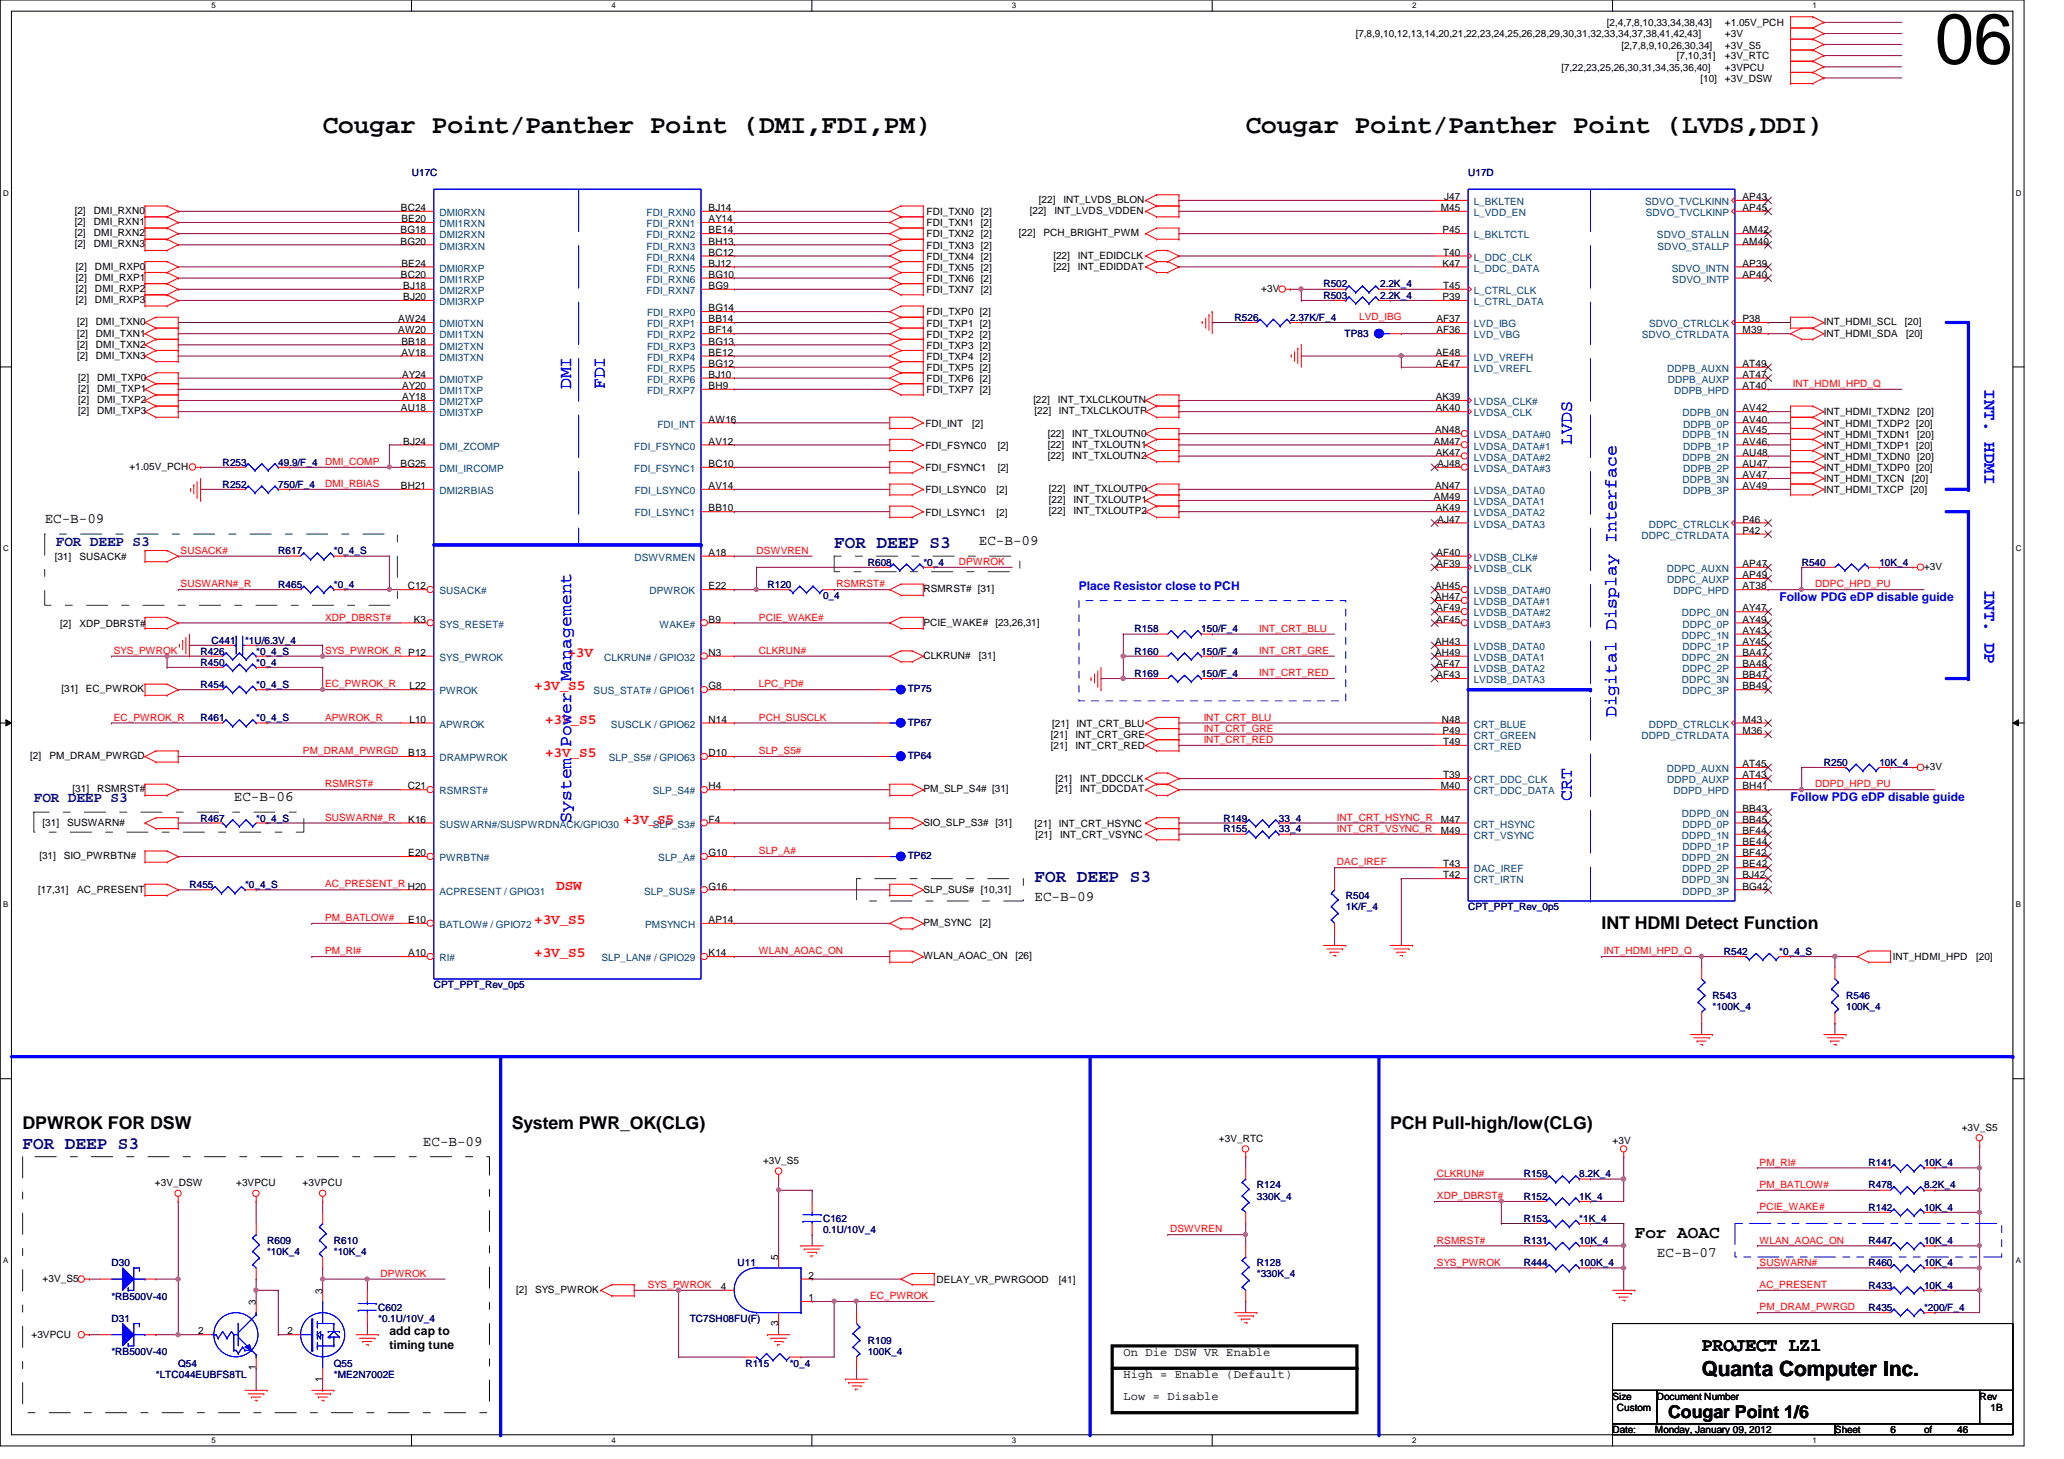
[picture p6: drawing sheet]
<svg xmlns="http://www.w3.org/2000/svg" width="297mm" height="210mm" viewBox="0 0 297 210" stroke-linecap="round" stroke-linejoin="round" font-family="sans-serif">
<defs><g id="words">
<text font-size="10.2" x="278.5" y="9.1">06</text>
<g font-size="3.8">
<text x="46.4" y="19.2">Cougar Point/Panther Point (DMI,FDI,PM)</text>
<text x="179.3" y="19.2">Cougar Point/Panther Point (LVDS,DDI)</text>
</g>
<text font-size="3" x="244.9" y="198">Quanta Computer Inc.</text>
<text font-size="2.7" x="244.9" y="194.3">PROJECT LZ1</text>
<g font-size="2.5" fill="#00f">
<text x="82.2" y="56" transform="rotate(-90 82.2 56)">DMI</text>
<text x="87" y="56" transform="rotate(-90 87 56)">FDI</text>
<text x="285.6" y="56" transform="rotate(90 285.6 56)">INT. HDMI</text>
<text x="226.2" y="64" transform="rotate(-90 226.2 64)">LVDS</text>
<text x="285.6" y="84.8" transform="rotate(90 285.6 84.8)">INT. DP</text>
<text x="232.6" y="103.2" transform="rotate(-90 232.6 103.2)">Digital Display Interface</text>
<text x="82.2" y="118.4" transform="rotate(-90 82.2 118.4)">System Power Management</text>
<text x="226.2" y="115.2" transform="rotate(-90 226.2 115.2)">CRT</text>
</g>
<g font-size="2.5" fill="#000080">
<text x="120.1" y="78.9">FOR DEEP S3</text>
<text x="148.9" y="126.9">FOR DEEP S3</text>
<text x="3.3" y="165.3">FOR DEEP S3</text>
</g>
<g font-size="2.5">
<text x="230.5" y="133.6">INT HDMI Detect Function</text>
<text x="3.3" y="162.4">DPWROK FOR DSW</text>
<text x="73.7" y="162.4">System PWR_OK(CLG)</text>
<text x="200.1" y="162.4">PCH Pull-high/low(CLG)</text>
<text x="235.3" y="178.1">For AOAC</text>
<text x="240.1" y="204">Cougar Point 1/6</text>
</g>
<g font-size="2.1">
<text x="6.4" y="75.2">EC-B-09</text>
<text x="140.9" y="78.4">EC-B-09</text>
<text x="33.7" y="115.2">EC-B-06</text>
<text x="148.9" y="129.6">EC-B-09</text>
<text x="60.9" y="164.8">EC-B-09</text>
<text x="238.5" y="180.8">EC-B-07</text>
</g>
<g font-size="2.1" fill="#000080">
<text x="8" y="78.5">FOR DEEP S3</text>
<text x="4.9" y="115.3">FOR DEEP S3</text>
</g>
<g font-size="2.1" fill="#f00">
<text x="81.7" y="94.5">+3V</text>
<text x="76.9" y="99.3">+3V_S5</text>
<text x="78.4" y="104.1">+3V_S5</text>
<text x="78.4" y="108.9">+3V_S5</text>
<text x="89.7" y="118.5">+3V_S5</text>
<text x="80" y="128.1">DSW</text>
<text x="76.9" y="132.9">+3V_S5</text>
<text x="76.9" y="137.7">+3V_S5</text>
</g>
<g font-size="1.7" fill="#00f">
<text x="155.3" y="84.8">Place Resistor close to PCH</text>
<text x="256.1" y="86.4">Follow PDG eDP disable guide</text>
<text x="257.7" y="115.2">Follow PDG eDP disable guide</text>
</g>
<g font-size="1.7">
<text x="56" y="192">add cap to</text>
<text x="56" y="194.1">timing tune</text>
<text x="161.7" y="195">On Die DSW VR Enable</text>
<text x="161.7" y="198.2">High = Enable (Default)</text>
<text x="161.7" y="201.4">Low = Disable</text>
</g>
<g font-size="1.4">
<text x="195.1" y="5.4">[7,8,9,10,12,13,14,20,21,22,23,24,25,26,28,29,30,31,32,33,34,37,38,41,42,43]</text>
<text x="231.3" y="3.8">[2,4,7,8,10,33,34,38,43]</text>
<text x="248.2" y="3.8">+1.05V_PCH</text>
<text x="248.2" y="5.4">+3V</text>
<text x="224.7" y="10.2">[7,22,23,25,26,30,31,34,35,36,40]</text>
<text x="233.3" y="7">[2,7,8,9,10,26,30,34]</text>
<text x="241.3" y="8.6">[7,10,31]</text>
<text x="244.7" y="11.8">[10]</text>
<text x="248.2" y="7">+3V_S5</text>
<text x="248.2" y="8.6">+3V_RTC</text>
<text x="248.2" y="10.2">+3VPCU</text>
<text x="248.2" y="11.8">+3V_DSW</text>
<text x="149.5" y="29.2">[22]</text>
<text x="153" y="29.2">INT_LVDS_BLON</text>
<text x="207.9" y="28.8">J47</text>
<text x="250.8" y="28.8">AP43</text>
<text x="10.7" y="30.8">[2]</text>
<text x="10.7" y="32.4">[2]</text>
<text x="10.7" y="34">[2]</text>
<text x="10.7" y="35.6">[2]</text>
<text x="13.5" y="30.8">DMI_RXN0</text>
<text x="13.5" y="32.4">DMI_RXN1</text>
<text x="13.5" y="34">DMI_RXN2</text>
<text x="13.5" y="35.6">DMI_RXN3</text>
<text x="57.7" y="33.6">BG18</text>
<text x="57.7" y="35.2">BG20</text>
<text x="57.7" y="30.4">BC24</text>
<text x="57.8" y="32">BE20</text>
<text x="102" y="30.4">BJ14</text>
<text x="102" y="32">AY14</text>
<text x="102" y="33.6">BE14</text>
<text x="102" y="35.2">BH13</text>
<text x="133.3" y="31">FDI_TXN0 [2]</text>
<text x="133.3" y="32.6">FDI_TXN1 [2]</text>
<text x="133.3" y="34.2">FDI_TXN2 [2]</text>
<text x="133.3" y="35.8">FDI_TXN3 [2]</text>
<text x="146.6" y="34">[22]</text>
<text x="148.2" y="30.8">[22]</text>
<text x="150.2" y="34">PCH_BRIGHT_PWM</text>
<text x="151.8" y="30.8">INT_LVDS_VDDEN</text>
<text x="207.3" y="30.4">M45</text>
<text x="207.6" y="33.6">P45</text>
<text x="250.8" y="30.4">AP45</text>
<text x="250.8" y="35.2">AM40</text>
<text x="250.8" y="33.6">AM42</text>
<text x="10.9" y="38.8">[2]</text>
<text x="10.9" y="40.4">[2]</text>
<text x="10.9" y="42">[2]</text>
<text x="13.7" y="38.8">DMI_RXP0</text>
<text x="13.7" y="40.4">DMI_RXP1</text>
<text x="13.7" y="42">DMI_RXP2</text>
<text x="57.7" y="40">BC20</text>
<text x="57.8" y="38.4">BE24</text>
<text x="58" y="41.6">BJ18</text>
<text x="102" y="36.8">BC12</text>
<text x="102" y="38.4">BJ12</text>
<text x="102" y="40">BG10</text>
<text x="102" y="41.6">BG9</text>
<text x="133.3" y="37.4">FDI_TXN4 [2]</text>
<text x="133.3" y="39">FDI_TXN5 [2]</text>
<text x="133.3" y="40.6">FDI_TXN6 [2]</text>
<text x="151.6" y="37.2">[22]</text>
<text x="151.6" y="38.8">[22]</text>
<text x="155.1" y="37.2">INT_EDIDCLK</text>
<text x="155.1" y="38.8">INT_EDIDDAT</text>
<text x="181.5" y="42">+3V</text>
<text x="207.6" y="38.4">K47</text>
<text x="207.7" y="41.6">T45</text>
<text x="207.7" y="36.8">T40</text>
<text x="250.8" y="40">AP40</text>
<text x="250.8" y="38.4">AP39</text>
<text x="10.9" y="43.6">[2]</text>
<text x="11.1" y="46.8">[2]</text>
<text x="13.7" y="43.6">DMI_RXP3</text>
<text x="13.8" y="46.8">DMI_TXN0</text>
<text x="57.3" y="46.4">AW24</text>
<text x="57.3" y="48">AW20</text>
<text x="58" y="43.2">BJ20</text>
<text x="102" y="44.8">BG14</text>
<text x="102" y="46.4">BB14</text>
<text x="102" y="48">BF14</text>
<text x="133.3" y="42.2">FDI_TXN7 [2]</text>
<text x="133.3" y="47">FDI_TXP1 [2]</text>
<text x="133.3" y="45.4">FDI_TXP0 [2]</text>
<text x="206.7" y="46.4">AF37</text>
<text x="206.7" y="48">AF36</text>
<text x="207.6" y="43.2">P39</text>
<text x="250.8" y="48">M39</text>
<text x="250.8" y="46.4">P38</text>
<text x="262.5" y="46.8">INT_HDMI_SCL</text>
<text x="274.1" y="46.8">[20]</text>
<text x="11.1" y="48.4">[2]</text>
<text x="11.1" y="50">[2]</text>
<text x="11.1" y="51.6">[2]</text>
<text x="13.8" y="48.4">DMI_TXN1</text>
<text x="13.8" y="50">DMI_TXN2</text>
<text x="13.8" y="51.6">DMI_TXN3</text>
<text x="57.8" y="49.6">BB18</text>
<text x="57.8" y="51.2">AV18</text>
<text x="102" y="49.6">BG13</text>
<text x="102" y="51.2">BE12</text>
<text x="102" y="52.8">BG12</text>
<text x="133.3" y="51.8">FDI_TXP4 [2]</text>
<text x="133.3" y="53.4">FDI_TXP5 [2]</text>
<text x="133.3" y="48.6">FDI_TXP2 [2]</text>
<text x="133.3" y="50.2">FDI_TXP3 [2]</text>
<text x="206.6" y="51.2">AE48</text>
<text x="206.6" y="52.8">AE47</text>
<text x="250.8" y="52.8">AT49</text>
<text x="262.5" y="48.4">INT_HDMI_SDA</text>
<text x="274.3" y="48.4">[20]</text>
<text x="11.3" y="54.8">[2]</text>
<text x="11.3" y="56.4">[2]</text>
<text x="11.3" y="58">[2]</text>
<text x="11.3" y="59.6">[2]</text>
<text x="14" y="54.8">DMI_TXP0</text>
<text x="14" y="56.4">DMI_TXP1</text>
<text x="14" y="58">DMI_TXP2</text>
<text x="14" y="59.6">DMI_TXP3</text>
<text x="57.7" y="59.2">AU18</text>
<text x="57.9" y="54.4">AY24</text>
<text x="57.9" y="56">AY20</text>
<text x="57.9" y="57.6">AY18</text>
<text x="102" y="54.4">BJ10</text>
<text x="102" y="56">BH9</text>
<text x="133.3" y="55">FDI_TXP6 [2]</text>
<text x="133.3" y="56.6">FDI_TXP7 [2]</text>
<text x="148.7" y="58">[22]</text>
<text x="148.9" y="59.6">[22]</text>
<text x="152.2" y="58">INT_TXLCLKOUTN</text>
<text x="152.4" y="59.6">INT_TXLCLKOUTP</text>
<text x="206.6" y="57.6">AK39</text>
<text x="206.6" y="59.2">AK40</text>
<text x="250.8" y="54.4">AT47</text>
<text x="250.8" y="59.2">AV42</text>
<text x="250.8" y="56">AT40</text>
<text x="262.5" y="59.8">INT_HDMI_TXDN2</text>
<text x="275.9" y="59.8">[20]</text>
<text x="58" y="64">BJ24</text>
<text x="102" y="64">AV12</text>
<text x="102" y="60.8">AW16</text>
<text x="133.2" y="61.4">FDI_INT</text>
<text x="133.2" y="64.6">FDI_FSYNC0</text>
<text x="139.9" y="61.4">[2]</text>
<text x="143.6" y="64.6">[2]</text>
<text x="150.8" y="62.8">[22]</text>
<text x="150.8" y="66">[22]</text>
<text x="150.8" y="64.4">[22]</text>
<text x="154.3" y="62.8">INT_TXLOUTN0</text>
<text x="154.3" y="66">INT_TXLOUTN2</text>
<text x="154.3" y="64.4">INT_TXLOUTN1</text>
<text x="206.4" y="64">AM47</text>
<text x="206.5" y="62.4">AN48</text>
<text x="206.6" y="65.6">AK47</text>
<text x="250.8" y="60.8">AV40</text>
<text x="250.8" y="64">AV46</text>
<text x="250.8" y="62.4">AV45</text>
<text x="250.8" y="65.6">AU48</text>
<text x="262.5" y="63">INT_HDMI_TXDN1</text>
<text x="262.5" y="64.6">INT_HDMI_TXDP1 [20]</text>
<text x="262.5" y="61.4">INT_HDMI_TXDP2 [20]</text>
<text x="275.9" y="63">[20]</text>
<text x="18.6" y="67.6">+1.05V_PCH</text>
<text x="57.7" y="67.2">BG25</text>
<text x="57.7" y="70.4">BH21</text>
<text x="102" y="70.4">AV14</text>
<text x="102" y="67.2">BC10</text>
<text x="133.2" y="67.8">FDI_FSYNC1</text>
<text x="133.2" y="71">FDI_LSYNC0</text>
<text x="143.4" y="71">[2]</text>
<text x="143.6" y="67.8">[2]</text>
<text x="151" y="70.8">[22]</text>
<text x="154.5" y="70.8">INT_TXLOUTP0</text>
<text x="206.4" y="72">AM49</text>
<text x="206.5" y="70.4">AN47</text>
<text x="206.9" y="67.2">AJ48</text>
<text x="250.8" y="67.2">AU47</text>
<text x="250.8" y="70.4">AV49</text>
<text x="250.8" y="68.8">AV47</text>
<text x="262.5" y="69.4">INT_HDMI_TXCN</text>
<text x="262.5" y="71">INT_HDMI_TXCP [20]</text>
<text x="262.5" y="66.2">INT_HDMI_TXDN0</text>
<text x="262.5" y="67.8">INT_HDMI_TXDP0 [20]</text>
<text x="275.1" y="69.4">[20]</text>
<text x="275.9" y="66.2">[20]</text>
<text x="102" y="73.6">BB10</text>
<text x="133.2" y="74.2">FDI_LSYNC1</text>
<text x="143.4" y="74.2">[2]</text>
<text x="151" y="72.4">[22]</text>
<text x="151" y="74">[22]</text>
<text x="154.5" y="72.4">INT_TXLOUTP1</text>
<text x="154.5" y="74">INT_TXLOUTP2</text>
<text x="206.6" y="73.6">AK49</text>
<text x="206.9" y="75.2">AJ47</text>
<text x="250.8" y="76.8">P42</text>
<text x="250.8" y="75.2">P46</text>
<text x="7.9" y="80.6">[31]</text>
<text x="11.4" y="80.6">SUSACK#</text>
<text x="102" y="80">A18</text>
<text x="206.7" y="80">AF40</text>
<text x="206.7" y="81.6">AF39</text>
<text x="250.8" y="83.2">AP49</text>
<text x="250.8" y="81.6">AP47</text>
<text x="276.9" y="82">+3V</text>
<text x="58.7" y="84.8">C12</text>
<text x="59.6" y="89.6">K3</text>
<text x="102" y="89.6">B9</text>
<text x="102" y="84.8">E22</text>
<text x="132.9" y="85.2">RSMRST# [31]</text>
<text x="206.5" y="84.8">AH45</text>
<text x="206.5" y="86.4">AH47</text>
<text x="206.7" y="88">AF49</text>
<text x="206.7" y="89.6">AF45</text>
<text x="250.8" y="89.6">AY49</text>
<text x="250.8" y="88">AY47</text>
<text x="250.8" y="84.8">AT38</text>
<text x="8.7" y="90.2">[2]</text>
<text x="11.4" y="90.2">XDP_DBRST#</text>
<text x="102" y="94.4">N3</text>
<text x="132.9" y="90">PCIE_WAKE#</text>
<text x="132.9" y="94.8">CLKRUN#</text>
<text x="140.9" y="94.8">[31]</text>
<text x="143.3" y="90">[23,26,31]</text>
<text x="206.5" y="92.8">AH43</text>
<text x="206.5" y="94.4">AH49</text>
<text x="206.7" y="96">AF47</text>
<text x="250.8" y="92.8">AY45</text>
<text x="250.8" y="96">BA48</text>
<text x="250.8" y="91.2">AY43</text>
<text x="250.8" y="94.4">BA47</text>
<text x="8.8" y="99.6">[31]</text>
<text x="12.4" y="99.6">EC_PWROK</text>
<text x="58.9" y="99.2">L22</text>
<text x="102" y="99.2">G8</text>
<text x="206.7" y="97.6">AF43</text>
<text x="250.8" y="99.2">BB49</text>
<text x="250.8" y="97.6">BB47</text>
<text x="58.9" y="104">L10</text>
<text x="102" y="104">N14</text>
<text x="151.3" y="107.8">[21]</text>
<text x="151.3" y="106.2">[21]</text>
<text x="151.4" y="104.6">[21]</text>
<text x="154.8" y="107.8">INT_CRT_RED</text>
<text x="154.8" y="106.2">INT_CRT_GRE</text>
<text x="154.9" y="104.6">INT_CRT_BLU</text>
<text x="207.5" y="104">N48</text>
<text x="207.6" y="105.6">P49</text>
<text x="207.7" y="107.2">T49</text>
<text x="250.8" y="105.6">M36</text>
<text x="250.8" y="104">M43</text>
<text x="4.4" y="109.2">[2]</text>
<text x="7.1" y="109.2">PM_DRAM_PWRGD</text>
<text x="58.7" y="113.6">C21</text>
<text x="58.8" y="108.8">B13</text>
<text x="102" y="108.8">D10</text>
<text x="102" y="113.6">H4</text>
<text x="151.9" y="112.4">[21]</text>
<text x="155.4" y="112.4">INT_DDCCLK</text>
<text x="207.3" y="113.6">M40</text>
<text x="207.7" y="112">T39</text>
<text x="250.8" y="112">AT43</text>
<text x="250.8" y="110.4">AT45</text>
<text x="250.8" y="113.6">BH41</text>
<text x="276.9" y="110.8">+3V</text>
<text x="6.1" y="118.8">[31]</text>
<text x="9.6" y="118.8">SUSWARN#</text>
<text x="10.5" y="114">[31]</text>
<text x="14" y="114">RSMRST#</text>
<text x="58.8" y="118.4">K16</text>
<text x="102" y="118.4">F4</text>
<text x="132.9" y="114">PM_SLP_S4# [31]</text>
<text x="132.9" y="118.8">SIO_SLP_S3# [31]</text>
<text x="148.9" y="119">[21]</text>
<text x="151.9" y="114">[21]</text>
<text x="152.4" y="119">INT_CRT_HSYNC</text>
<text x="155.4" y="114">INT_DDCDAT</text>
<text x="207.3" y="118.4">M47</text>
<text x="207.3" y="120">M49</text>
<text x="250.8" y="118.4">BB45</text>
<text x="250.8" y="116.8">BB43</text>
<text x="250.8" y="120">BF44</text>
<text x="5.7" y="123.6">[31]</text>
<text x="9.2" y="123.6">SIO_PWRBTN#</text>
<text x="58.8" y="123.2">E20</text>
<text x="102" y="123.2">G10</text>
<text x="149" y="120.6">[21]</text>
<text x="152.6" y="120.6">INT_CRT_VSYNC</text>
<text x="207.7" y="124.8">T43</text>
<text x="250.8" y="124.8">BE42</text>
<text x="250.8" y="121.6">BE44</text>
<text x="250.8" y="123.2">BF42</text>
<text x="5.5" y="128.4">[17,31]</text>
<text x="11.1" y="128.4">AC_PRESENT</text>
<text x="102" y="128">G16</text>
<text x="132.9" y="128.4">SLP_SUS# [10,31]</text>
<text x="207.7" y="126.4">T42</text>
<text x="250.8" y="128">BG42</text>
<text x="250.8" y="126.4">BJ42</text>
<text x="58.8" y="137.6">A10</text>
<text x="58.8" y="132.8">E10</text>
<text x="102" y="137.6">K14</text>
<text x="102" y="132.8">AP14</text>
<text x="132.9" y="133.2">PM_SYNC</text>
<text x="141" y="133.2">[2]</text>
<text x="132.9" y="138">WLAN_AOAC_ON</text>
<text x="146.1" y="138">[26]</text>
<text x="272.4" y="138.2">INT_HDMI_HPD</text>
<text x="284.4" y="138.2">[20]</text>
<text x="109.8" y="167.5">+3V_S5</text>
<text x="175.4" y="164.3">+3V_RTC</text>
<text x="232.1" y="164.6">+3V</text>
<text x="282.3" y="162.6">+3V_S5</text>
<text x="22.3" y="170.6">+3V_DSW</text>
<text x="34" y="170.6">+3VPCU</text>
<text x="43.6" y="170.6">+3VPCU</text>
<text x="6.1" y="184.4">+3V_S5</text>
<text x="103.8" y="185.6">4</text>
<text x="112" y="181.3" transform="rotate(-90 112 181.3)">5</text>
<text x="116.4" y="184">2</text>
<text x="134.8" y="184.6">DELAY_VR_PWRGOOD</text>
<text x="152.4" y="184.6">[41]</text>
<text x="28.5" y="192">2</text>
<text x="36.8" y="187.7" transform="rotate(-90 36.8 187.7)">3</text>
<text x="41.4" y="192">2</text>
<text x="46.4" y="186.1" transform="rotate(-90 46.4 186.1)">3</text>
<text x="74.3" y="186">[2]</text>
<text x="77" y="186">SYS_PWROK</text>
<text x="112" y="190.8" transform="rotate(-90 112 190.8)">3</text>
<text x="116.4" y="187.2">1</text>
<text x="4.5" y="192.4">+3VPCU</text>
<text x="36.8" y="197.1" transform="rotate(-90 36.8 197.1)">1</text>
<text x="46.4" y="198.8" transform="rotate(-90 46.4 198.8)">1</text>
<text x="232.1" y="201.4">Size</text>
<text x="232.7" y="203">Custom</text>
<text x="238.5" y="201.4">Document Number</text>
<text x="284.9" y="201.4">Rev</text>
<text x="286.5" y="203">1B</text>
<text x="232.1" y="206.2">Date:</text>
<text x="238.2" y="206.2">Monday, January 09, 2012</text>
<text x="264.1" y="206.2">Sheet</text>
<text x="272.1" y="206.2">6</text>
<text x="276.9" y="206.2">of</text>
<text x="281.7" y="206.2">46</text>
</g>
<g font-size="1.4" fill="#000080">
<text x="59.3" y="25.4">U17C</text>
<text x="211.3" y="25.4">U17D</text>
<text x="190.5" y="41.4">R502</text>
<text x="198.6" y="41.4">2.2K_4</text>
<text x="177.7" y="46.2">R526</text>
<text x="185.7" y="46.2">2.37K/F_4</text>
<text x="190.5" y="43">R503</text>
<text x="198.6" y="43">2.2K_4</text>
<text x="193.5" y="48.4">TP83</text>
<text x="32" y="67">R253</text>
<text x="32" y="70.2">R252</text>
<text x="40" y="67">49.9/F_4</text>
<text x="40" y="70.2">750/F_4</text>
<text x="40" y="79.8">R617</text>
<text x="48" y="79.8">*0_4_S</text>
<text x="124.9" y="81.4">R608</text>
<text x="132.9" y="81.4">*0_4</text>
<text x="259.3" y="81.4">R540</text>
<text x="270.5" y="81.4">10K_4</text>
<text x="40" y="84.6">R465</text>
<text x="48" y="84.6">*0_4</text>
<text x="110.4" y="84.6">R120</text>
<text x="118.4" y="86.2">0_4</text>
<text x="28.9" y="95.8">R450</text>
<text x="28.9" y="94.2">R426</text>
<text x="30.4" y="92.6">C441</text>
<text x="35.3" y="92.6">*1U/6.3V_4</text>
<text x="36.9" y="95.8">*0_4</text>
<text x="36.9" y="94.2">*0_4_S</text>
<text x="163.3" y="91">R158</text>
<text x="163.3" y="94.2">R160</text>
<text x="172.9" y="91">150/F_4</text>
<text x="172.9" y="94.2">150/F_4</text>
<text x="28.9" y="99">R454</text>
<text x="36.9" y="99">*0_4_S</text>
<text x="130.6" y="99.6">TP75</text>
<text x="163.3" y="97.4">R169</text>
<text x="172.9" y="97.4">150/F_4</text>
<text x="28.9" y="103.8">R461</text>
<text x="36.9" y="103.8">*0_4_S</text>
<text x="130.6" y="104.4">TP67</text>
<text x="130.6" y="109.2">TP64</text>
<text x="262.5" y="110.2">R250</text>
<text x="270.5" y="110.2">10K_4</text>
<text x="28.9" y="118.2">R467</text>
<text x="36.9" y="118.2">*0_4_S</text>
<text x="176.1" y="118.2">R149</text>
<text x="176.1" y="119.8">R155</text>
<text x="184.1" y="118.2">33_4</text>
<text x="184.1" y="119.8">33_4</text>
<text x="130.6" y="123.6">TP62</text>
<text x="27.3" y="127.8">R455</text>
<text x="35.3" y="127.8">*0_4_S</text>
<text x="193.7" y="129.4">R504</text>
<text x="193.7" y="131">1K/F_4</text>
<text x="211.3" y="131">CPT_PPT_Rev_0p5</text>
<text x="248.1" y="137.4">R542</text>
<text x="256.1" y="137.4">*0_4_S</text>
<text x="62.4" y="142.2">CPT_PPT_Rev_0p5</text>
<text x="246.5" y="143.8">R543</text>
<text x="265.7" y="143.8">R546</text>
<text x="246.5" y="145.4">*100K_4</text>
<text x="265.7" y="145.4">100K_4</text>
<text x="268.9" y="167.8">R141</text>
<text x="276.9" y="167.8">10K_4</text>
<text x="180.9" y="171">R124</text>
<text x="180.9" y="172.6">330K_4</text>
<text x="219.3" y="172.6">R152</text>
<text x="219.3" y="169.4">R159</text>
<text x="227.3" y="172.6">1K_4</text>
<text x="227.3" y="169.4">8.2K_4</text>
<text x="268.9" y="171">R478</text>
<text x="276.9" y="171">8.2K_4</text>
<text x="38.4" y="179">R609</text>
<text x="48" y="179">R610</text>
<text x="118.4" y="175.8">C162</text>
<text x="118.4" y="177.4">0.1U/10V_4</text>
<text x="219.3" y="175.8">R153</text>
<text x="219.3" y="179">R131</text>
<text x="227.3" y="175.8">*1K_4</text>
<text x="227.3" y="179">10K_4</text>
<text x="268.9" y="174.2">R142</text>
<text x="268.9" y="179">R447</text>
<text x="276.9" y="174.2">10K_4</text>
<text x="276.9" y="179">10K_4</text>
<text x="16" y="182.2">D30</text>
<text x="38.4" y="180.6">*10K_4</text>
<text x="48" y="180.6">*10K_4</text>
<text x="106.1" y="182.2">U11</text>
<text x="180.9" y="182.2">R128</text>
<text x="180.9" y="183.8">*330K_4</text>
<text x="219.3" y="182.2">R444</text>
<text x="227.3" y="182.2">100K_4</text>
<text x="268.9" y="185.4">R433</text>
<text x="268.9" y="182.2">R460</text>
<text x="276.9" y="185.4">10K_4</text>
<text x="276.9" y="182.2">10K_4</text>
<text x="16" y="187">*RB500V-40</text>
<text x="16" y="190.2">D31</text>
<text x="54.4" y="188.6">C602</text>
<text x="54.4" y="190.2">*0.1U/10V_4</text>
<text x="99.3" y="190.2">TC7SH08FU(F)</text>
<text x="268.9" y="188.6">R435</text>
<text x="276.9" y="188.6">*200/F_4</text>
<text x="16" y="195">*RB500V-40</text>
<text x="25.7" y="196.6">Q54</text>
<text x="48" y="196.6">Q55</text>
<text x="107.3" y="196.6">R115</text>
<text x="113.7" y="196.6">*0_4</text>
<text x="124.9" y="193.4">R109</text>
<text x="124.9" y="195">100K_4</text>
<text x="22.4" y="198.2">*LTC044EUBFS8TL</text>
<text x="48" y="198.2">*ME2N7002E</text>
</g>
<g font-size="1.4" fill="#004080">
<text x="212.1" y="29.5">L_BKLTEN</text>
<text x="236.8" y="29.5">SDVO_TVCLKINN</text>
<text x="63.2" y="31.1">DMI0RXN</text>
<text x="63.2" y="32.7">DMI1RXN</text>
<text x="63.2" y="34.3">DMI2RXN</text>
<text x="63.2" y="35.9">DMI3RXN</text>
<text x="93" y="31.1">FDI_RXN0</text>
<text x="93" y="32.7">FDI_RXN1</text>
<text x="93" y="34.3">FDI_RXN2</text>
<text x="93" y="35.9">FDI_RXN3</text>
<text x="212.1" y="34.3">L_BKLTCTL</text>
<text x="212.1" y="31.1">L_VDD_EN</text>
<text x="236.9" y="31.1">SDVO_TVCLKINP</text>
<text x="238.5" y="34.3">SDVO_STALLN</text>
<text x="238.5" y="35.9">SDVO_STALLP</text>
<text x="63.2" y="39.1">DMI0RXP</text>
<text x="63.2" y="40.7">DMI1RXP</text>
<text x="93" y="37.5">FDI_RXN4</text>
<text x="93" y="39.1">FDI_RXN5</text>
<text x="93" y="40.7">FDI_RXN6</text>
<text x="212.1" y="37.5">L_DDC_CLK</text>
<text x="212.1" y="39.1">L_DDC_DATA</text>
<text x="240.6" y="39.1">SDVO_INTN</text>
<text x="240.7" y="40.7">SDVO_INTP</text>
<text x="63.2" y="42.3">DMI2RXP</text>
<text x="63.2" y="43.9">DMI3RXP</text>
<text x="63.2" y="47.1">DMI0TXN</text>
<text x="93" y="42.3">FDI_RXN7</text>
<text x="93.1" y="45.5">FDI_RXP0</text>
<text x="93.1" y="47.1">FDI_RXP1</text>
<text x="212.1" y="42.3">L_CTRL_CLK</text>
<text x="212.1" y="43.9">L_CTRL_DATA</text>
<text x="212.1" y="47.1">LVD_IBG</text>
<text x="237.3" y="47.1">SDVO_CTRLCLK</text>
<text x="63.2" y="48.7">DMI1TXN</text>
<text x="63.2" y="50.3">DMI2TXN</text>
<text x="63.2" y="51.9">DMI3TXN</text>
<text x="93.1" y="48.7">FDI_RXP2</text>
<text x="93.1" y="50.3">FDI_RXP3</text>
<text x="93.1" y="51.9">FDI_RXP4</text>
<text x="93.1" y="53.5">FDI_RXP5</text>
<text x="212.1" y="51.9">LVD_VREFH</text>
<text x="212.1" y="53.5">LVD_VREFL</text>
<text x="212.1" y="48.7">LVD_VBG</text>
<text x="236.3" y="48.7">SDVO_CTRLDATA</text>
<text x="239.9" y="53.5">DDPB_AUXN</text>
<text x="63.2" y="55.1">DMI0TXP</text>
<text x="63.2" y="56.7">DMI1TXP</text>
<text x="63.2" y="58.3">DMI2TXP</text>
<text x="63.2" y="59.9">DMI3TXP</text>
<text x="93.1" y="55.1">FDI_RXP6</text>
<text x="93.1" y="56.7">FDI_RXP7</text>
<text x="212.1" y="58.3">LVDSA_CLK#</text>
<text x="212.1" y="59.9">LVDSA_CLK</text>
<text x="240" y="55.1">DDPB_AUXP</text>
<text x="240.9" y="56.7">DDPB_HPD</text>
<text x="242.1" y="59.9">DDPB_0N</text>
<text x="63.2" y="64.7">DMI_ZCOMP</text>
<text x="91.3" y="64.7">FDI_FSYNC0</text>
<text x="94.6" y="61.5">FDI_INT</text>
<text x="212.1" y="63.1">LVDSA_DATA#0</text>
<text x="212.1" y="64.7">LVDSA_DATA#1</text>
<text x="242.1" y="63.1">DDPB_1N</text>
<text x="242.2" y="61.5">DDPB_0P</text>
<text x="242.2" y="64.7">DDPB_1P</text>
<text x="63.2" y="67.9">DMI_IRCOMP</text>
<text x="63.2" y="71.1">DMI2RBIAS</text>
<text x="91.3" y="67.9">FDI_FSYNC1</text>
<text x="91.4" y="71.1">FDI_LSYNC0</text>
<text x="212.1" y="66.3">LVDSA_DATA#2</text>
<text x="212.1" y="67.9">LVDSA_DATA#3</text>
<text x="212.1" y="71.1">LVDSA_DATA0</text>
<text x="242.1" y="66.3">DDPB_2N</text>
<text x="242.1" y="69.5">DDPB_3N</text>
<text x="242.2" y="67.9">DDPB_2P</text>
<text x="242.2" y="71.1">DDPB_3P</text>
<text x="91.4" y="74.3">FDI_LSYNC1</text>
<text x="212.1" y="72.7">LVDSA_DATA1</text>
<text x="212.1" y="74.3">LVDSA_DATA2</text>
<text x="212.1" y="75.9">LVDSA_DATA3</text>
<text x="236.2" y="77.5">DDPC_CTRLDATA</text>
<text x="237.3" y="75.9">DDPC_CTRLCLK</text>
<text x="91.3" y="80.7">DSWVRMEN</text>
<text x="212.1" y="80.7">LVDSB_CLK#</text>
<text x="212.1" y="82.3">LVDSB_CLK</text>
<text x="239.9" y="82.3">DDPC_AUXN</text>
<text x="239.9" y="83.9">DDPC_AUXP</text>
<text x="63.2" y="85.5">SUSACK#</text>
<text x="93.5" y="85.5">DPWROK</text>
<text x="212.1" y="85.5">LVDSB_DATA#0</text>
<text x="212.1" y="87.1">LVDSB_DATA#1</text>
<text x="212.1" y="88.7">LVDSB_DATA#2</text>
<text x="240.8" y="85.5">DDPC_HPD</text>
<text x="242.1" y="88.7">DDPC_0N</text>
<text x="63.2" y="90.3">SYS_RESET#</text>
<text x="63.2" y="95.1">SYS_PWROK</text>
<text x="86.9" y="95.1">CLKRUN# / GPIO32</text>
<text x="94.9" y="90.3">WAKE#</text>
<text x="212.1" y="90.3">LVDSB_DATA#3</text>
<text x="212.1" y="93.5">LVDSB_DATA0</text>
<text x="212.1" y="95.1">LVDSB_DATA1</text>
<text x="242.1" y="91.9">DDPC_1N</text>
<text x="242.1" y="95.1">DDPC_2N</text>
<text x="242.1" y="93.5">DDPC_1P</text>
<text x="242.1" y="90.3">DDPC_0P</text>
<text x="63.2" y="99.9">PWROK</text>
<text x="85.4" y="99.9">SUS_STAT# / GPIO61</text>
<text x="212.1" y="96.7">LVDSB_DATA2</text>
<text x="212.1" y="98.3">LVDSB_DATA3</text>
<text x="242.1" y="98.3">DDPC_3N</text>
<text x="242.1" y="96.7">DDPC_2P</text>
<text x="242.1" y="99.9">DDPC_3P</text>
<text x="63.2" y="104.7">APWROK</text>
<text x="87.9" y="104.7">SUSCLK / GPIO62</text>
<text x="212.1" y="104.7">CRT_BLUE</text>
<text x="212.1" y="106.3">CRT_GREEN</text>
<text x="212.1" y="107.9">CRT_RED</text>
<text x="236.2" y="106.3">DDPD_CTRLDATA</text>
<text x="237.3" y="104.7">DDPD_CTRLCLK</text>
<text x="63.2" y="109.5">DRAMPWROK</text>
<text x="87.6" y="109.5">SLP_S5# / GPIO63</text>
<text x="212.1" y="112.7">CRT_DDC_CLK</text>
<text x="239.9" y="111.1">DDPD_AUXN</text>
<text x="239.9" y="112.7">DDPD_AUXP</text>
<text x="63.2" y="119.1">SUSWARN#/SUSPWRDNACK/GPIO30</text>
<text x="63.2" y="114.3">RSMRST#</text>
<text x="93.9" y="119.1">SLP_S3#</text>
<text x="93.9" y="114.3">SLP_S4#</text>
<text x="212.1" y="114.3">CRT_DDC_DATA</text>
<text x="212.1" y="119.1">CRT_HSYNC</text>
<text x="240.8" y="114.3">DDPD_HPD</text>
<text x="242.1" y="117.5">DDPD_0N</text>
<text x="242.1" y="119.1">DDPD_0P</text>
<text x="63.2" y="123.9">PWRBTN#</text>
<text x="94.7" y="123.9">SLP_A#</text>
<text x="212.1" y="120.7">CRT_VSYNC</text>
<text x="212.1" y="125.5">DAC_IREF</text>
<text x="242.1" y="123.9">DDPD_2N</text>
<text x="242.1" y="120.7">DDPD_1N</text>
<text x="242.1" y="125.5">DDPD_2P</text>
<text x="242.1" y="122.3">DDPD_1P</text>
<text x="63.2" y="128.7">ACPRESENT / GPIO31</text>
<text x="92.7" y="128.7">SLP_SUS#</text>
<text x="212.1" y="127.1">CRT_IRTN</text>
<text x="242.1" y="127.1">DDPD_3N</text>
<text x="242.1" y="128.7">DDPD_3P</text>
<text x="63.2" y="133.5">BATLOW# / GPIO72</text>
<text x="92.8" y="133.5">PMSYNCH</text>
<text x="63.2" y="138.3">RI#</text>
<text x="86.6" y="138.3">SLP_LAN# / GPIO29</text>
</g>
<g font-size="1.4" fill="#f00">
<text x="195.6" y="46.1">LVD_IBG</text>
<text x="258" y="55.7">INT_HDMI_HPD_Q</text>
<text x="46.8" y="66.9">DMI_COMP</text>
<text x="46.8" y="70.1">DMI_RBIAS</text>
<text x="26" y="79.7">SUSACK#</text>
<text x="108.9" y="79.7">DSWVREN</text>
<text x="138" y="81.3">DPWROK</text>
<text x="26" y="84.5">SUSWARN#_R</text>
<text x="46.8" y="89.3">XDP_DBRST#</text>
<text x="109.2" y="89.3">PCIE_WAKE#</text>
<text x="120.4" y="84.5">RSMRST#</text>
<text x="261.2" y="84.5">DDPC_HPD_PU</text>
<text x="16.4" y="94.1">SYS_PWROK</text>
<text x="46.8" y="94.1">SYS_PWROK_R P12</text>
<text x="109.2" y="94.1">CLKRUN#</text>
<text x="181.2" y="94.1">INT_CRT_GRE</text>
<text x="181.2" y="90.9">INT_CRT_BLU</text>
<text x="46.8" y="98.9">EC_PWROK_R</text>
<text x="109.2" y="98.9">LPC_PD#</text>
<text x="181.2" y="97.3">INT_CRT_RED</text>
<text x="16.4" y="103.7">EC_PWROK_R</text>
<text x="46.8" y="103.7">APWROK_R</text>
<text x="109.2" y="103.7">PCH_SUSCLK</text>
<text x="173.2" y="106.9">INT_CRT_RED</text>
<text x="173.2" y="103.7">INT_CRT_BLU</text>
<text x="173.2" y="105.3">INT_CRT_GRE</text>
<text x="43.6" y="108.5">PM_DRAM_PWRGD</text>
<text x="46.8" y="113.3">RSMRST#</text>
<text x="109.2" y="108.5">SLP_S5#</text>
<text x="261.2" y="113.3">DDPD_HPD_PU</text>
<text x="46.8" y="118.1">SUSWARN#_R</text>
<text x="192.4" y="118.1">INT_CRT_HSYNC_R</text>
<text x="192.4" y="119.7">INT_CRT_VSYNC_R</text>
<text x="109.2" y="122.9">SLP_A#</text>
<text x="192.4" y="124.5">DAC_IREF</text>
<text x="46.8" y="127.7">AC_PRESENT_R H20</text>
<text x="46.8" y="132.5">PM_BATLOW#</text>
<text x="46.8" y="137.3">PM_RI#</text>
<text x="109.2" y="137.3">WLAN_AOAC_ON</text>
<text x="230.8" y="137.3">INT_HDMI_HPD_Q</text>
<text x="253.2" y="167.7">PM_RI#</text>
<text x="206.8" y="169.3">CLKRUN#</text>
<text x="206.8" y="172.5">XDP_DBRST#</text>
<text x="253.2" y="170.9">PM_BATLOW#</text>
<text x="168.4" y="177.3">DSWVREN</text>
<text x="206.8" y="178.9">RSMRST#</text>
<text x="253.2" y="174.1">PCIE_WAKE#</text>
<text x="253.2" y="178.9">WLAN_AOAC_ON</text>
<text x="54.8" y="183.7">DPWROK</text>
<text x="93.2" y="185.3">SYS_PWROK</text>
<text x="206.8" y="182.1">SYS_PWROK</text>
<text x="253.2" y="185.3">AC_PRESENT</text>
<text x="253.2" y="182.1">SUSWARN#</text>
<text x="125.2" y="186.9">EC_PWROK</text>
<text x="253.2" y="188.5">PM_DRAM_PWRGD</text>
</g>
<g font-size="1.1">
<text x="30.4" y="1.1">5</text>
<text x="88" y="1.1">4</text>
<text x="145.6" y="1.1">3</text>
<text x="203.2" y="1.1">2</text>
<text x="260.9" y="1.1">1</text>
<text x=".5" y="28.2">D</text>
<text x="290.1" y="28.2">D</text>
<text x=".5" y="79.3">C</text>
<text x="290.1" y="79.3">C</text>
<text x=".5" y="130.6">B</text>
<text x="290.1" y="130.6">B</text>
<text x=".5" y="181.7">A</text>
<text x="290.1" y="181.7">A</text>
<text x="30.4" y="207.6">5</text>
<text x="88" y="207.6">4</text>
<text x="145.6" y="207.6">3</text>
<text x="203.2" y="207.6">2</text>
<text x="260.9" y="207.6">1</text>
</g>
</g></defs>
<path d="M0 0h291.3v208h-291.3zM1.6 1.6h288.1v204.8h-288.1z" fill="none" stroke="#000" stroke-width=".14"/>
<g fill="#fff">
<path d="M30.4 .2h.6v1.2h-.6z"/>
<path d="M30.4 206.6h.6v1.2h-.6z"/>
</g>
<path d="M59.2 0v1.6M59.2 206.4v1.6" fill="none" stroke="#000" stroke-width=".14"/>
<g fill="#fff">
<path d="M88 .2h.6v1.2h-.6z"/>
<path d="M88 206.6h.6v1.2h-.6z"/>
</g>
<path d="M116.8 0v1.6M116.8 206.4v1.6" fill="none" stroke="#000" stroke-width=".14"/>
<g fill="#fff">
<path d="M145.6 .2h.6v1.2h-.6z"/>
<path d="M145.6 206.6h.6v1.2h-.6z"/>
</g>
<path d="M174.5 0v1.6M174.5 206.4v1.6" fill="none" stroke="#000" stroke-width=".14"/>
<g fill="#fff">
<path d="M203.2 .2h.6v1.2h-.6z"/>
<path d="M203.2 206.6h.6v1.2h-.6z"/>
</g>
<path d="M232.1 0v1.6M232.1 206.4v1.6" fill="none" stroke="#000" stroke-width=".14"/>
<g fill="#fff">
<path d="M260.9 .2h.5v1.2h-.5z"/>
<path d="M260.9 206.6h.5v1.2h-.5z"/>
<path d="M.5 27.2h.7v1.2h-.7z"/>
<path d="M290.1 27.2h.8v1.2h-.8z"/>
<path d="M.5 78.4h.7v1.1h-.7z"/>
<path d="M290.1 78.4h.8v1.1h-.8z"/>
</g>
<path d="M0 52.8h1.6M289.7 52.8h1.6" fill="none" stroke="#000" stroke-width=".14"/>
<g fill="#fff">
<path d="M.5 129.6h.7v1.2h-.7z"/>
<path d="M290.1 129.6h.7v1.2h-.7z"/>
</g>
<path d="M0 104h1.6M.8 103.5l.8 .5-.8 .4zM289.7 104l.8-.5v.9zM289.7 104h1.6" fill="none" stroke="#000" stroke-width=".14"/>
<path d="M.8 103.5l.8 .5-.8 .4zM289.7 104l.8-.5v.9z" fill="#000"/>
<g fill="#fff">
<path d="M.5 180.8h.7v1.1h-.7z"/>
<path d="M290.1 180.8h.7v1.1h-.7z"/>
</g>
<path d="M0 155.2h1.6M289.7 155.2h1.6" fill="none" stroke="#000" stroke-width=".14"/>
<g fill="none" stroke="#800040" stroke-width=".14">
<path d="M25.7 38.4h.1M25.7 30.4h.1M25.7 32h.1M25.7 33.6h.1M25.7 35.2h.1M25.7 38.4h32M25.7 30.4h32M25.7 32h32M25.7 33.6h32M25.7 35.2h32M25.7 40h.1M25.7 41.6h.1"/>
<path d="M25.7 43.2h.1M25.7 46.4h.1M25.7 48h.1M25.7 49.6h.1M25.7 51.2h.1M25.7 54.4h.1M25.7 56h.1M25.7 57.6h.1M25.7 59.2h.1M25.7 40h32M25.7 41.6h32M25.7 43.2h32"/>
<path d="M25.7 46.4h32M25.7 48h32M25.7 49.6h32M25.7 51.2h32M25.7 54.4h32M25.7 56h32M25.7 57.6h32M25.7 59.2h32M28.9 67.2h.1M28.9 67.2h4.8M56 64h.1M56 67.2h.1"/>
<path d="M56 67.2h1.7M56 64h1.7M56 64v3.2M56 84.8h.1M56 84.8h1.7M25.7 108.8h.1M25.7 113.6h.1M25.7 108.8h32M25.7 113.6h32M38.4 118.4h.1M38.4 118.4h19.3M25.7 123.2h.1"/>
<path d="M25.7 123.2h32M105.7 132.8h.1M105.7 132.8h22.4M192.1 124.8h.1M192.1 134.4h.1M192.1 124.8h14.4M192.1 134.4v1.6M201.7 126.4h.1M201.7 126.4h4.8M201.7 126.4v9.6"/>
</g>
<circle cx="56" cy="67.2" r=".3" fill="#f0f"/>
<circle cx="56" cy="67.2" r=".3" fill="none" stroke="#f0f" stroke-width=".14"/>
<g fill="none" stroke="#800040" stroke-width=".14">
<path d="M105.7 36.8h.1M105.7 38.4h.1M105.7 32h.1M105.7 30.4h.1M105.7 33.6h.1M105.7 35.2h.1M105.7 36.8h22.4M105.7 38.4h22.4M105.7 32h22.4M105.7 30.4h22.4M105.7 33.6h22.4M105.7 35.2h22.4"/>
<path d="M105.7 40h.1M105.7 41.6h.1M105.7 51.2h.1M105.7 52.8h.1M105.7 54.4h.1M105.7 46.4h.1M105.7 56h.1M105.7 44.8h.1M105.7 48h.1M105.7 49.6h.1M105.7 40h22.4M105.7 41.6h22.4"/>
<path d="M105.7 51.2h22.4M105.7 52.8h22.4M105.7 54.4h22.4M105.7 46.4h22.4M105.7 56h22.4M105.7 44.8h22.4M105.7 48h22.4M105.7 49.6h22.4M28.9 70.4h.1M28.9 70.4h4.8M41.7 67.2h.1M41.7 70.4h.1"/>
<path d="M41.7 67.2h14.3M41.7 70.4h16M105.7 60.8h.1M105.7 64h.1M105.7 67.2h.1M105.7 70.4h.1M105.7 73.6h.1M105.7 67.2h22.4M105.7 70.4h22.4M105.7 60.8h22.4M105.7 64h22.4M105.7 73.6h22.4"/>
<path d="M25.7 99.2h.1M25.7 99.2h4.7M46.4 99.2h.1M46.4 99.2h11.3M16 104h.1M16 104h14.4"/>
</g>
<circle cx="46.4" cy="99.2" r=".3" fill="#f0f"/>
<circle cx="46.4" cy="99.2" r=".3" fill="none" stroke="#f0f" stroke-width=".14"/>
<path d="M46.4 94.4h.1M46.4 94.4h11.3" fill="none" stroke="#800040" stroke-width=".14"/>
<circle cx="46.4" cy="94.4" r=".3" fill="#f0f"/>
<circle cx="46.4" cy="94.4" r=".3" fill="none" stroke="#f0f" stroke-width=".14"/>
<path d="M24 94.4h.1M24 94.4h6.4" fill="none" stroke="#800040" stroke-width=".14"/>
<circle cx="24" cy="94.4" r=".3" fill="#f0f"/>
<circle cx="24" cy="94.4" r=".3" fill="none" stroke="#f0f" stroke-width=".14"/>
<g fill="none" stroke="#800040" stroke-width=".14">
<path d="M169.7 30.4h.1M169.7 28.8h.1M169.7 33.6h.1M169.7 36.8h.1M169.7 38.4h.1M169.7 30.4h36.8M169.7 28.8h36.8M169.7 33.6h36.8M169.7 36.8h36.8M169.7 38.4h36.8M187.3 41.6h.1M187.3 41.6v1.6"/>
<path d="M200.1 41.6h.1M200.1 43.2h.1M200.1 41.6h6.4M200.1 43.2h6.4M25.7 89.6h.1M25.7 89.6h32M105.7 89.6h.1M105.7 94.4h.1M105.7 99.2h.1M105.7 89.6h22.4M105.7 94.4h22.4M105.7 99.2h20.7"/>
<path d="M38.4 104h.1M38.4 104h19.3M105.7 104h.1M105.7 104h20.7M44.9 132.8h.1M44.9 137.6h.1M44.9 132.8h12.8M44.9 137.6h12.8"/>
</g>
<circle cx="187.2" cy="41.6" r=".31" fill="#f0f"/>
<circle cx="187.2" cy="41.6" r=".31" fill="none" stroke="#f0f" stroke-width=".14"/>
<g fill="none" stroke="#800040" stroke-width=".14">
<path d="M174.5 46.4h.1M174.5 46.4h4.8M185.7 41.6h.1M185.7 41.6h6.4M187.3 41.6h.1M187.3 43.2h.1M187.3 46.4h.1M187.3 51.2h.1M187.3 43.2h4.8M187.3 46.4h19.2M187.3 51.2h19.2M201.7 51.2h.1"/>
<path d="M201.7 51.2v1.6"/>
</g>
<circle cx="201.7" cy="51.2" r=".31" fill="#f0f"/>
<circle cx="201.7" cy="51.2" r=".31" fill="none" stroke="#f0f" stroke-width=".14"/>
<g fill="none" stroke="#800040" stroke-width=".14">
<path d="M169.7 59.2h.1M169.7 57.6h.1M169.7 59.2h36.8M169.7 57.6h36.8M201.7 52.8h.1M201.7 48h.1M201.7 52.8h4.8M201.7 48h4.8M254.5 48h.1M254.5 46.4h.1M254.5 56h.1M254.5 59.2h.1"/>
<path d="M254.5 48h3.2M254.5 59.2h3.2M254.5 46.4h3.2M254.5 56h19.2M169.7 62.4h.1M169.7 65.6h.1M169.7 64h.1M169.7 70.4h.1M169.7 73.6h.1M169.7 72h.1M169.7 62.4h36.8M169.7 65.6h36.8"/>
<path d="M169.7 64h36.8M169.7 70.4h36.8M169.7 73.6h36.8M169.7 72h36.8M254.5 60.8h.1M254.5 62.4h.1M254.5 64h.1M254.5 65.6h.1M254.5 67.2h.1M254.5 68.8h.1M254.5 70.4h.1M254.5 62.4h3.2"/>
<path d="M254.5 65.6h3.2M254.5 64h3.2M254.5 70.4h3.2M254.5 60.8h3.2M254.5 67.2h3.2M254.5 68.8h3.2M108.9 84.8h.1M108.9 84.8h3.2M169.7 107.2h.1M169.7 104h.1M169.7 105.6h.1M169.7 113.6h.1"/>
<path d="M169.7 112h.1M169.7 118.4h.1M169.7 107.2h36.8M169.7 104h36.8M169.7 105.6h36.8M169.7 113.6h36.8M169.7 112h36.8M169.7 118.4h8M185.7 118.4h.1M185.7 118.4h20.8M169.7 120h.1M169.7 120h8"/>
<path d="M185.7 120h.1M185.7 120h20.8"/>
</g>
<circle cx="108.8" cy="84.8" r=".3" fill="#f0f"/>
<circle cx="108.8" cy="84.8" r=".3" fill="none" stroke="#f0f" stroke-width=".14"/>
<g fill="none" stroke="#800040" stroke-width=".14">
<path d="M16 94.4h.1M16 94.4h8M24 96h.1M24 94.4h.1M24 96h6.4M24 94.4v1.6M38.4 96h.1M38.4 99.2h.1M38.4 96h8M46.4 96h.1M46.4 96v3.2h-8M120.1 187.2h.1"/>
<path d="M120.1 187.2h14.3M123.3 196.8h.1M123.3 187.2h.1M123.3 196.8v1.6"/>
</g>
<circle cx="123.2" cy="187.2" r=".3" fill="#f0f"/>
<circle cx="123.2" cy="187.2" r=".3" fill="none" stroke="#f0f" stroke-width=".14"/>
<path d="M168.1 177.6h.1M168.1 177.6h11.2M179.3 177.6h.1M179.3 166.4h.1M179.3 166.4v1.6M179.3 177.6v1.6M116.9 184h.1M116.9 184h12.8M123.3 187.2h.1M123.3 187.2v1.6" fill="none" stroke="#800040" stroke-width=".14"/>
<circle cx="179.2" cy="177.6" r=".31" fill="#f0f"/>
<circle cx="179.2" cy="177.6" r=".31" fill="none" stroke="#f0f" stroke-width=".14"/>
<g fill="none" stroke="#800040" stroke-width=".14">
<path d="M158.5 97.6h.1M161.7 91.2h.1M161.7 94.4h.1M161.7 91.2v6.4h-3.2M174.5 94.4h.1M174.5 97.6h.1M174.5 91.2h.1M174.5 94.4h17.6M174.5 97.6h17.6M174.5 91.2h17.6M179.3 176h.1M179.3 176v1.6"/>
<path d="M179.3 187.2h.1M179.3 187.2v1.6"/>
</g>
<circle cx="161.6" cy="97.6" r=".32" fill="#f0f"/>
<circle cx="161.6" cy="97.6" r=".32" fill="none" stroke="#f0f" stroke-width=".14"/>
<circle cx="161.7" cy="94.4" r=".31" fill="#f0f"/>
<circle cx="161.7" cy="94.4" r=".31" fill="none" stroke="#f0f" stroke-width=".14"/>
<g fill="none" stroke="#800040" stroke-width=".14">
<path d="M161.7 97.6h.1M161.7 91.2h.1M161.7 94.4h.1M161.7 97.6h4.8M161.7 91.2h4.8M161.7 94.4h4.8M112.1 171.2h.1M112.1 169.6h.1M112.1 171.2h4.8M112.1 169.6v11.2M116.9 177.6h.1M116.9 171.2h.1"/>
<path d="M116.9 171.2v1.6M116.9 177.6v1.6M97.7 185.6h.1M97.7 185.6h6.4"/>
</g>
<circle cx="112.1" cy="171.2" r=".3" fill="#f0f"/>
<circle cx="112.1" cy="171.2" r=".3" fill="none" stroke="#f0f" stroke-width=".14"/>
<g fill="none" stroke="#800040" stroke-width=".14">
<path d="M25.7 84.8h.1M25.7 84.8h16M25.7 118.4h.1M25.7 118.4h4.7M105.7 108.8h.1M105.7 113.6h.1M105.7 118.4h.1M105.7 108.8h20.7M105.7 113.6h22.4M105.7 118.4h22.4M25.7 128h.1M25.7 128h3.2"/>
<path d="M36.9 128h.1M36.9 128h20.8M105.7 123.2h.1M105.7 137.6h.1M105.7 123.2h20.7M105.7 137.6h22.4M244.9 137.6h.1M244.9 137.6h4.8M244.9 147.2h.1M244.9 147.2v1.6M264.1 147.2h.1M264.1 147.2v1.6"/>
<path d="M112.1 190.4h.1M112.1 190.4v1.6"/>
</g>
<circle cx="244.8" cy="137.6" r=".31" fill="#f0f"/>
<circle cx="244.8" cy="137.6" r=".31" fill="none" stroke="#f0f" stroke-width=".14"/>
<path d="M264.1 137.6h.1M264.1 137.6h3.2" fill="none" stroke="#800040" stroke-width=".14"/>
<circle cx="264.1" cy="137.6" r=".31" fill="#f0f"/>
<circle cx="264.1" cy="137.6" r=".31" fill="none" stroke="#f0f" stroke-width=".14"/>
<path d="M259.3 113.6h.1M259.3 113.6h19.2M230.5 137.6h.1M230.5 137.6h14.4M244.9 137.6h.1M244.9 137.6v1.6M257.7 137.6h.1M257.7 137.6h6.4M264.1 137.6h.1M264.1 137.6v1.6" fill="none" stroke="#800040" stroke-width=".14"/>
<circle cx="259.2" cy="113.6" r=".31" fill="#f0f"/>
<circle cx="259.2" cy="113.6" r=".31" fill="none" stroke="#f0f" stroke-width=".14"/>
<g fill="none" stroke="#800040" stroke-width=".14">
<path d="M27.3 92.8h.1M27.3 92.8h4.7M36.9 92.8h.1M36.9 92.8h9.5M38.4 94.4h.1M46.4 92.8h.1M46.4 92.8v1.6h-8M105.7 80h.1M105.7 80h11.2M105.7 128h.1M105.7 128h22.4M97.7 195.2h.1"/>
<path d="M97.7 185.6h.1M97.7 195.2h9.6M97.7 185.6v9.6M115.3 195.2h.1M115.3 195.2h4.8"/>
</g>
<circle cx="97.6" cy="185.6" r=".32" fill="#f0f"/>
<circle cx="97.6" cy="185.6" r=".32" fill="none" stroke="#f0f" stroke-width=".14"/>
<g fill="none" stroke="#800040" stroke-width=".14">
<path d="M262.5 4.8h.1M262.5 6.4h.1M262.5 8h.1M262.5 3.2h.1M262.5 4.8h11.2M262.5 6.4h11.2M262.5 8h11.2M262.5 3.2h11.2M192.1 124.8h.1M192.1 124.8v1.6M25.7 184h.1M25.7 184v8"/>
<path d="M91.3 185.6h.1M91.3 185.6h6.4"/>
</g>
<circle cx="25.6" cy="184" r=".31" fill="#f0f"/>
<circle cx="25.6" cy="184" r=".31" fill="none" stroke="#f0f" stroke-width=".14"/>
<g fill="none" stroke="#800040" stroke-width=".14">
<path d="M25.7 172.8h.1M25.7 172.8v11.2h-3.3M36.9 172.8h.1M36.9 172.8v3.2M12.9 184h.1M12.9 192h.1M12.9 184h1.5M12.9 192h1.5M22.4 184h.1M22.4 192h.1M22.4 192h6.5M25.7 192h.1"/>
<path d="M36.9 196.8h.1M36.9 184h.1M36.9 184v1.6M36.9 196.8v3.2"/>
</g>
<circle cx="25.6" cy="192" r=".31" fill="#f0f"/>
<circle cx="25.6" cy="192" r=".31" fill="none" stroke="#f0f" stroke-width=".14"/>
<path d="M46.4 182.4h.1M46.4 182.4v1.6M52.9 190.4h.1M52.9 184h.1M52.9 184v1.6M52.9 190.4v1.6M52.9 184h11.1" fill="none" stroke="#800040" stroke-width=".14"/>
<circle cx="52.8" cy="184" r=".3" fill="#f0f"/>
<circle cx="52.8" cy="184" r=".3" fill="none" stroke="#f0f" stroke-width=".14"/>
<path d="M46.4 184h.1M46.4 184v1.6M46.4 184h6.5" fill="none" stroke="#800040" stroke-width=".14"/>
<circle cx="46.4" cy="184" r=".3" fill="#f0f"/>
<circle cx="46.4" cy="184" r=".3" fill="none" stroke="#f0f" stroke-width=".14"/>
<path d="M36.9 185.6h.1M36.9 185.6h3.1M40 185.6h.1M40 192h.1M40 185.6v6.4M40 192h1.7" fill="none" stroke="#800040" stroke-width=".14"/>
<circle cx="36.8" cy="185.6" r=".31" fill="#f0f"/>
<circle cx="36.8" cy="185.6" r=".31" fill="none" stroke="#f0f" stroke-width=".14"/>
<path d="M36.9 185.6h.1M36.9 185.6v1.6M233.7 182.4h.1M233.7 182.4v3.2" fill="none" stroke="#800040" stroke-width=".14"/>
<circle cx="233.7" cy="182.4" r=".31" fill="#f0f"/>
<circle cx="233.7" cy="182.4" r=".31" fill="none" stroke="#f0f" stroke-width=".14"/>
<path d="M228.9 176h.1M228.9 172.8h.1M228.9 176h4.8M233.7 176h.1M233.7 169.6h.1M233.7 169.6v3.2h-4.8M233.7 176v3.2" fill="none" stroke="#800040" stroke-width=".14"/>
<circle cx="233.7" cy="169.6" r=".32" fill="#f0f"/>
<circle cx="233.7" cy="169.6" r=".32" fill="none" stroke="#f0f" stroke-width=".14"/>
<path d="M216.1 172.8h.1M216.1 172.8h4.8" fill="none" stroke="#800040" stroke-width=".14"/>
<circle cx="216.1" cy="172.8" r=".3" fill="#f0f"/>
<circle cx="216.1" cy="172.8" r=".3" fill="none" stroke="#f0f" stroke-width=".14"/>
<g fill="none" stroke="#800040" stroke-width=".14">
<path d="M206.5 169.6h.1M206.5 179.2h.1M206.5 172.8h.1M206.5 169.6h14.4M206.5 179.2h14.4M206.5 172.8h9.6M216.1 172.8h.1M216.1 176h.1M216.1 172.8v3.2M216.1 176h4.8M228.9 169.6h.1M228.9 179.2h.1"/>
<path d="M228.9 179.2h4.8M233.7 166.4h.1M233.7 166.4v3.2h-4.8M284.9 179.2h.1M284.9 179.2v3.2h-6.4M206.5 182.4h.1M206.5 182.4h14.4M228.9 182.4h.1M228.9 182.4h4.8M278.5 182.4h.1M278.5 185.6h.1M278.5 185.6h6.4"/>
</g>
<circle cx="284.8" cy="185.6" r=".31" fill="#f0f"/>
<circle cx="284.8" cy="185.6" r=".31" fill="none" stroke="#f0f" stroke-width=".14"/>
<path d="M284.9 171.2h.1M284.9 171.2v3.2" fill="none" stroke="#800040" stroke-width=".14"/>
<circle cx="284.9" cy="171.2" r=".3" fill="#f0f"/>
<circle cx="284.9" cy="171.2" r=".3" fill="none" stroke="#f0f" stroke-width=".14"/>
<g fill="none" stroke="#800040" stroke-width=".14">
<path d="M252.9 168h.1M252.9 171.2h.1M252.9 174.4h.1M252.9 179.2h.1M252.9 168h17.6M252.9 171.2h17.6M252.9 174.4h17.6M252.9 179.2h17.6M278.5 168h.1M278.5 171.2h.1M278.5 174.4h.1M278.5 179.2h.1"/>
<path d="M278.5 171.2h6.4M278.5 174.4h6.4M284.9 164.8h.1M284.9 174.4h.1M284.9 164.8v3.2h-6.4M284.9 174.4v4.8h-6.4"/>
</g>
<circle cx="284.9" cy="179.2" r=".3" fill="#f0f"/>
<circle cx="284.9" cy="179.2" r=".3" fill="none" stroke="#f0f" stroke-width=".14"/>
<circle cx="284.9" cy="174.4" r=".3" fill="#f0f"/>
<circle cx="284.9" cy="174.4" r=".3" fill="none" stroke="#f0f" stroke-width=".14"/>
<path d="M284.9 168h.1M284.9 168v3.2" fill="none" stroke="#800040" stroke-width=".14"/>
<circle cx="284.9" cy="168" r=".3" fill="#f0f"/>
<circle cx="284.9" cy="168" r=".3" fill="none" stroke="#f0f" stroke-width=".14"/>
<path d="M252.9 185.6h.1M252.9 182.4h.1M252.9 188.8h.1M252.9 185.6h17.6M252.9 182.4h17.6M252.9 188.8h17.6M278.5 188.8h.1M284.9 185.6h.1M284.9 182.4h.1M284.9 182.4v6.4h-6.4" fill="none" stroke="#800040" stroke-width=".14"/>
<circle cx="284.9" cy="182.4" r=".3" fill="#f0f"/>
<circle cx="284.9" cy="182.4" r=".3" fill="none" stroke="#f0f" stroke-width=".14"/>
<path d="M233.7 179.2h.1M233.7 179.2v3.2" fill="none" stroke="#800040" stroke-width=".14"/>
<circle cx="233.7" cy="179.2" r=".31" fill="#f0f"/>
<circle cx="233.7" cy="179.2" r=".31" fill="none" stroke="#f0f" stroke-width=".14"/>
<path d="M259.3 84.8h.1M259.3 84.8h17.6M46.4 172.8h.1M46.4 172.8v1.6" fill="none" stroke="#800040" stroke-width=".14"/>
<circle cx="259.2" cy="84.8" r=".3" fill="#f0f"/>
<circle cx="259.2" cy="84.8" r=".3" fill="none" stroke="#f0f" stroke-width=".14"/>
<g fill="none" stroke="#800040" stroke-width=".14">
<path d="M56 80h.1M56 80v4.8M108.9 81.6h.1M108.9 81.6h17.5M120.1 84.8h.1M120.1 84.8h8M134.4 81.6h.1M134.4 81.6h11.3M254.5 84.8h.1M259.3 81.6h.1M259.3 81.6h3.2M259.3 81.6v3.2h-4.8"/>
<path d="M270.5 81.6h.1M270.5 81.6h4.8M254.5 113.6h.1M259.3 110.4h.1M259.3 110.4v3.2h-4.8M259.3 110.4h4.8M272.1 110.4h.1M272.1 110.4h3.2"/>
</g>
<circle cx="56" cy="84.8" r=".3" fill="#f0f"/>
<circle cx="56" cy="84.8" r=".3" fill="none" stroke="#f0f" stroke-width=".14"/>
<g fill="none" stroke="#800040" stroke-width=".14">
<path d="M262.5 9.6h.1M262.5 11.2h.1M262.5 9.6h11.2M262.5 11.2h11.2M25.7 80h.1M25.7 80h16M49.7 84.8h.1M49.7 80h.1M49.7 84.8h6.3M49.7 80h6.3M108.9 81.6h.1M108.9 81.6v3.2"/>
<path d="M46.4 198.4v1.6M120.1 187.2h.1M120.1 187.2v8M46.4 200h.1"/>
</g>
<circle cx="120.1" cy="187.2" r=".3" fill="#f0f"/>
<circle cx="120.1" cy="187.2" r=".3" fill="none" stroke="#f0f" stroke-width=".14"/>
<path d="M105.7 84.8h.1M105.7 84.8h3.2M116.9 187.2h.1M116.9 187.2h3.2" fill="none" stroke="#800040" stroke-width=".14"/>
<g fill="none" stroke="#f00" stroke-width=".14">
<path d="M257.7 4h.1M257.7 2.4h.1M257.7 5.6h.1M257.7 7.2h.1M257.7 8.8h.1M257.7 10.4h.1M257.7 12h.1M257.7 2.4v9.6M257.7 2.4h3.2M257.7 4h3.2M257.7 5.6h3.2M257.7 7.2h3.2"/>
<path d="M257.7 8.8h3.2M257.7 10.4h3.2M257.7 12h3.2M260.9 2.4h.1M260.9 4h.1M260.9 5.6h.1M260.9 7.2h.1M260.9 8.8h.1M260.9 10.4h.1M260.9 12h.1M260.9 2.4l1.6 .8M260.9 4l1.6 .8"/>
<path d="M260.9 5.6l1.6 .8M260.9 7.2l1.6 .8M260.9 8.8l1.6 .8M260.9 10.4l1.6 .8M262.5 3.2h.1M262.5 4.8h.1M262.5 6.4h.1M262.5 8h.1M262.5 9.6h.1M262.5 11.2h.1M262.5 3.2l-1.6 .8M262.5 4.8l-1.6 .8"/>
<path d="M262.5 6.4l-1.6 .8M262.5 8l-1.6 .8M262.5 9.6l-1.6 .8M262.5 11.2l-1.6 .8M20.9 31.2h.1M20.9 29.6h.1M20.9 32.8h.1M20.9 34.4h.1M20.9 36h.1M20.9 39.2h.1M20.9 37.6h.1M20.9 29.6v6.4"/>
<path d="M20.9 37.6v6.4M20.9 29.6h3.1M20.9 31.2h3.1M20.9 32.8h3.1M20.9 34.4h3.1M20.9 36h3.1M20.9 37.6h3.1M20.9 39.2h3.1M24 29.6h.1M24 31.2h.1M24 32.8h.1M24 34.4h.1"/>
<path d="M24 36h.1M24 37.6h.1M24 39.2h.1M24 29.6l1.7 .8M24 31.2l1.7 .8M24 32.8l1.7 .8M24 34.4l1.7 .8M24 37.6l1.7 .8M24 39.2l1.7 .8M25.7 30.4h.1M25.7 32h.1M25.7 33.6h.1"/>
<path d="M25.7 35.2h.1M25.7 38.4h.1M25.7 30.4l-1.7 .8M25.7 32l-1.7 .8M25.7 33.6l-1.7 .8M25.7 35.2l-1.7 .8M25.7 38.4l-1.7 .8M128.1 30.4h.1M128.1 32h.1M128.1 33.6h.1M128.1 35.2h.1M128.1 36.8h.1"/>
<path d="M128.1 38.4h.1M128.1 30.4l1.6 .8M128.1 32l1.6 .8M128.1 33.6l1.6 .8M128.1 35.2l1.6 .8M128.1 36.8l1.6 .8M128.1 38.4l1.6 .8M129.7 29.6h.1M129.7 31.2h.1M129.7 32.8h.1M129.7 34.4h.1M129.7 36h.1"/>
<path d="M129.7 37.6h.1M129.7 39.2h.1M129.7 29.6h3.2M129.7 31.2h3.2M129.7 32.8h3.2M129.7 34.4h3.2M129.7 36h3.2M129.7 37.6h3.2M129.7 39.2h3.2M129.7 29.6l-1.6 .8M129.7 31.2l-1.6 .8M129.7 32.8l-1.6 .8"/>
<path d="M129.7 34.4l-1.6 .8M129.7 36l-1.6 .8M129.7 37.6l-1.6 .8M129.7 39.2l-1.6 .8M132.9 31.2h.1M132.9 29.6h.1M132.9 32.8h.1M132.9 34.4h.1M132.9 36h.1M132.9 37.6h.1M132.9 39.2h.1M132.9 29.6v12.8"/>
<path d="M164.9 28.8h.1M164.9 36.8h.1M164.9 38.4h.1M164.9 30.4h.1M164.9 33.6h.1M164.9 28.8l1.6 .8M164.9 36.8l1.6 .8M164.9 38.4l1.6 .8M164.9 30.4l1.6 .8M164.9 33.6l1.6 .8M166.5 28h.1M166.5 29.6h.1"/>
<path d="M166.5 36h.1M166.5 37.6h.1M166.5 39.2h.1M166.5 31.2h.1M166.5 32.8h.1M166.5 34.4h.1M166.5 29.6h3.2M166.5 31.2h3.2M166.5 32.8h3.2M166.5 34.4h3.2M166.5 36h1.6M166.5 37.6h1.6"/>
<path d="M166.5 39.2h1.6M166.5 28l-1.6 .8M166.5 28h3.2M166.5 36l-1.6 .8M166.5 37.6l-1.6 .8M166.5 29.6l-1.6 .8M166.5 32.8l-1.6 .8M168.1 36h.1M168.1 37.6h.1M168.1 39.2h.1M168.1 36l1.6 .8M168.1 37.6l1.6 .8"/>
<path d="M169.7 28h.1M169.7 29.6h.1M169.7 36.8h.1M169.7 38.4h.1M169.7 31.2h.1M169.7 32.8h.1M169.7 34.4h.1M169.7 28v3.2M169.7 32.8v1.6M169.7 36.8l-1.6 .8M169.7 38.4l-1.6 .8M20.9 40.8h.1"/>
<path d="M20.9 42.4h.1M20.9 44h.1M20.9 46.4h.1M20.9 48h.1M20.9 49.6h.1M20.9 51.2h.1M20.9 54.4h.1M20.9 56h.1M20.9 57.6h.1M20.9 59.2h.1M20.9 40.8h3.1M20.9 42.4h3.1"/>
<path d="M20.9 44h3.1M20.9 46.4l1.5 .8M20.9 48l1.5 .8M20.9 49.6l1.5 .8M20.9 51.2l1.5 .8M20.9 54.4l1.5 .8M20.9 56l1.5 .8M20.9 57.6l1.5 .8M20.9 59.2l1.5 .8M22.4 45.6h.1M22.4 47.2h.1M22.4 48.8h.1"/>
<path d="M22.4 50.4h.1M22.4 52h.1M22.4 53.6h.1M22.4 55.2h.1M22.4 56.8h.1M22.4 58.4h.1M22.4 45.6l-1.5 .8M22.4 45.6h3.3M22.4 47.2h3.3M22.4 47.2l-1.5 .8M22.4 48.8h3.3M22.4 48.8l-1.5 .8"/>
<path d="M22.4 50.4h3.3M22.4 50.4l-1.5 .8M22.4 52h3.3M22.4 53.6l-1.5 .8M22.4 53.6h3.3M22.4 55.2h3.3M22.4 55.2l-1.5 .8M22.4 56.8h3.3M22.4 56.8l-1.5 .8M22.4 58.4h3.3M22.4 58.4l-1.5 .8M24 40.8h.1"/>
<path d="M24 42.4h.1M24 44h.1M24 40.8l1.7 .8M24 42.4l1.7 .8M25.7 40h.1M25.7 41.6h.1M25.7 43.2h.1M25.7 45.6h.1M25.7 47.2h.1M25.7 48.8h.1M25.7 50.4h.1M25.7 52h.1"/>
<path d="M25.7 53.6h.1M25.7 55.2h.1M25.7 56.8h.1M25.7 58.4h.1M25.7 45.6v6.4M25.7 53.6v6.4M25.7 40l-1.7 .8M25.7 41.6l-1.7 .8M25.7 43.2l-1.7 .8M128.1 40h.1M128.1 41.6h.1M128.1 51.2h.1"/>
<path d="M128.1 52.8h.1M128.1 54.4h.1M128.1 46.4h.1M128.1 44.8h.1M128.1 56h.1M128.1 48h.1M128.1 49.6h.1M128.1 40l1.6 .8M128.1 41.6l1.6 .8M128.1 51.2l1.6 .8M128.1 52.8l1.6 .8M128.1 54.4l1.6 .8"/>
<path d="M128.1 46.4l1.6 .8M128.1 44.8l1.6 .8M128.1 56l1.6 .8M128.1 48l1.6 .8M128.1 49.6l1.6 .8M129.7 40.8h.1M129.7 42.4h.1M129.7 50.4h.1M129.7 52h.1M129.7 53.6h.1M129.7 55.2h.1M129.7 45.6h.1"/>
<path d="M129.7 47.2h.1M129.7 44h.1M129.7 56.8h.1M129.7 48.8h.1M129.7 40.8h3.2M129.7 42.4h3.2M129.7 44h3.2M129.7 45.6h3.2M129.7 47.2h3.2M129.7 48.8h3.2M129.7 50.4h3.2M129.7 52h3.2"/>
<path d="M129.7 53.6h3.2M129.7 55.2h3.2M129.7 56.8h3.2M129.7 40.8l-1.6 .8M129.7 50.4l-1.6 .8M129.7 52l-1.6 .8M129.7 53.6l-1.6 .8M129.7 45.6l-1.6 .8M129.7 44l-1.6 .8M129.7 55.2l-1.6 .8M129.7 47.2l-1.6 .8M129.7 48.8l-1.6 .8"/>
<path d="M132.9 40.8h.1M132.9 42.4h.1M132.9 52h.1M132.9 50.4h.1M132.9 53.6h.1M132.9 55.2h.1M132.9 47.2h.1M132.9 45.6h.1M132.9 44h.1M132.9 56.8h.1M132.9 48.8h.1M132.9 44v12.8"/>
<path d="M164.9 59.2h.1M164.9 57.6h.1M164.9 59.2l1.6 .8M164.9 57.6l1.6 .8M166.5 58.4h.1M166.5 56.8h.1M166.5 56.8h3.2M166.5 58.4h3.2M166.5 58.4l-1.6 .8M166.5 56.8l-1.6 .8M169.7 58.4h.1M169.7 56.8h.1"/>
<path d="M169.7 56.8v3.2M173 46.3h.1M173 46.3v.3M173.5 47.1h.1M173.5 45.8v1.3M174 45.3h.1M174 45.3v2.2M174.5 44.8h.1M174.5 44.8v3.2M185 41.6h.7M185.7 41.6h.1M185.8 51.1h.1"/>
<path d="M185.8 51.1v.3M186.3 51.9h.1M186.3 50.6v1.3M186.8 50.1h.1M186.8 50.1v2.2M187.3 49.6h.1M187.3 49.6v3.2M257.7 48h.1M257.7 45.6h.1M257.7 47.2h.1M257.7 58.4h.1M257.7 45.6h3.2"/>
<path d="M257.7 47.2h3.2M257.7 58.4h3.2M257.7 48l1.6 .8M257.7 45.6v1.6M257.7 58.4v12.8M259.3 47.2h.1M259.3 48.8h.1M259.3 48.8h1.6M259.3 47.2l-1.6 .8M260.9 47.2h.1M260.9 48.8h.1M260.9 45.6h.1"/>
<path d="M260.9 58.4h.1M260.9 47.2l1.6 .8M260.9 45.6l1.6 .8M260.9 58.4l1.6 .8M262.5 48h.1M262.5 46.4h.1M262.5 59.2h.1M262.5 48l-1.6 .8M262.5 46.4l-1.6 .8M262.5 59.2l-1.6 .8M20.9 79.2h.1M20.9 79.2v1.6"/>
<path d="M20.9 79.2h3.1M22.4 60h.1M22.4 60h3.3M24 79.2h.1M24 79.2l1.7 .8M25.7 60h.1M27.4 70.6h.1M27.4 70.3v.3M27.9 69.8h.1M27.9 69.8v1.3M28.2 67.2h.7M28.4 71.5h.1"/>
<path d="M28.4 69.3v2.2M28.9 67.2h.1M28.9 72h.1M28.9 68.8v3.2M128.1 61.6h.1M128.1 60h.1M128.1 64.8h.1M128.1 63.2h.1M128.1 68h.1M128.1 66.4h.1M128.1 71.2h.1M128.1 69.6h.1"/>
<path d="M128.1 74.4h.1M128.1 72.8h.1M128.1 60h3.2M128.1 61.6h3.2M128.1 60v1.6M128.1 63.2v1.6M128.1 66.4v1.6M128.1 69.6v1.6M128.1 72.8v1.6M128.1 63.2h3.2M128.1 64.8h3.2M128.1 66.4h3.2"/>
<path d="M128.1 68h3.2M128.1 69.6h3.2M128.1 71.2h3.2M128.1 72.8h3.2M128.1 74.4h3.2M131.3 60h.1M131.3 61.6h.1M131.3 63.2h.1M131.3 64.8h.1M131.3 66.4h.1M131.3 68h.1M131.3 69.6h.1"/>
<path d="M131.3 71.2h.1M131.3 72.8h.1M131.3 74.4h.1M131.3 60l1.6 .8M131.3 63.2l1.6 .8M131.3 66.4l1.6 .8M131.3 69.6l1.6 .8M131.3 72.8l1.6 .8M132.9 60.8h.1M132.9 64h.1M132.9 67.2h.1M132.9 70.4h.1"/>
<path d="M132.9 73.6h.1M132.9 60.8l-1.6 .8M132.9 64l-1.6 .8M132.9 67.2l-1.6 .8M132.9 70.4l-1.6 .8M132.9 73.6l-1.6 .8M164.9 62.4h.1M164.9 65.6h.1M164.9 64h.1M164.9 72h.1M164.9 73.6h.1M164.9 70.4h.1"/>
<path d="M164.9 62.4l1.6 .8M164.9 65.6l1.6 .8M164.9 64l1.6 .8M164.9 72l1.6 .8M164.9 73.6l1.6 .8M164.9 70.4l1.6 .8M166.5 60h.1M166.5 61.6h.1M166.5 63.2h.1M166.5 64.8h.1M166.5 66.4h.1M166.5 71.2h.1"/>
<path d="M166.5 72.8h.1M166.5 74.4h.1M166.5 69.6h.1M166.5 60h3.2M166.5 61.6h3.2M166.5 63.2h3.2M166.5 64.8h3.2M166.5 66.4h3.2M166.5 69.6h3.2M166.5 71.2h3.2M166.5 72.8h3.2M166.5 74.4h3.2"/>
<path d="M166.5 61.6l-1.6 .8M166.5 64.8l-1.6 .8M166.5 63.2l-1.6 .8M166.5 71.2l-1.6 .8M166.5 72.8l-1.6 .8M166.5 69.6l-1.6 .8M169.7 60h.1M169.7 63.2h.1M169.7 61.6h.1M169.7 66.4h.1M169.7 64.8h.1M169.7 72.8h.1"/>
<path d="M169.7 71.2h.1M169.7 74.4h.1M169.7 69.6h.1M169.7 61.6v4.8M169.7 69.6v4.8M257.7 69.6h.1M257.7 68h.1M257.7 71.2h.1M257.7 66.4h.1M257.7 64.8h.1M257.7 63.2h.1M257.7 61.6h.1"/>
<path d="M257.7 60h.1M257.7 60h3.2M257.7 61.6h3.2M257.7 63.2h3.2M257.7 64.8h3.2M257.7 66.4h3.2M257.7 68h3.2M257.7 69.6h3.2M257.7 71.2h3.2M260.9 68h.1M260.9 69.6h.1M260.9 71.2h.1"/>
<path d="M260.9 64.8h.1M260.9 66.4h.1M260.9 61.6h.1M260.9 63.2h.1M260.9 60h.1M260.9 68l1.6 .8M260.9 69.6l1.6 .8M260.9 64.8l1.6 .8M260.9 66.4l1.6 .8M260.9 61.6l1.6 .8M260.9 63.2l1.6 .8M260.9 60l1.6 .8"/>
<path d="M262.5 68.8h.1M262.5 70.4h.1M262.5 65.6h.1M262.5 67.2h.1M262.5 62.4h.1M262.5 64h.1M262.5 60.8h.1M262.5 68.8l-1.6 .8M262.5 70.4l-1.6 .8M262.5 65.6l-1.6 .8M262.5 67.2l-1.6 .8M262.5 62.4l-1.6 .8"/>
<path d="M262.5 64l-1.6 .8M262.5 60.8l-1.6 .8M20.9 90.4h.1M20.9 88.8h.1M20.9 98.4h.1M20.9 80.8h.1M20.9 88.8v1.6M20.9 98.4v1.6M20.9 88.8h3.1M20.9 90.4h3.1M20.9 98.4h3.1M20.9 80.8h3.1"/>
<path d="M24 88.8h.1M24 90.4h.1M24 98.4h.1M24 80.8h.1M24 88.8l1.7 .8M24 98.4l1.7 .8M25.7 89.6h.1M25.7 99.2h.1M25.7 80h.1M25.7 89.6l-1.7 .8M25.7 99.2l-1.7 .8M25.7 80l-1.7 .8"/>
<path d="M25.8 93h.1M25.8 92.7v.3M26.3 92.2h.1M26.3 92.2v1.3M26.8 93.9h.1M26.8 91.7v2.2M27.3 94.4h.1M27.3 91.2v3.2M128.1 89.6h.1M128.1 94.4h.1M128.1 84.8h.1M128.1 84.8l1.6 .8"/>
<path d="M128.1 89.6l1.6 .8M128.1 94.4l1.6 .8M129.7 88.8h.1M129.7 90.4h.1M129.7 93.6h.1M129.7 95.2h.1M129.7 84h.1M129.7 85.6h.1M129.7 88.8h3.2M129.7 90.4h3.2M129.7 88.8l-1.6 .8M129.7 93.6l-1.6 .8"/>
<path d="M129.7 93.6h1.6M129.7 95.2h1.6M129.7 84l-1.6 .8M129.7 84h3.2M129.7 85.6h3.2M131.3 93.6h.1M131.3 95.2h.1M131.3 93.6l1.6 .8M132.9 88.8h.1M132.9 90.4h.1M132.9 94.4h.1M132.9 84h.1"/>
<path d="M132.9 85.6h.1M132.9 84v1.6M132.9 88.8v1.6M132.9 94.4l-1.6 .8M157 97.8h.1M157 97.5v.3M157.5 97h.1M157.5 97v1.3M158 98.7h.1M158 96.5v2.2M158.5 99.2h.1M158.5 96v3.2"/>
<path d="M275.3 81.6h.1M275.3 81.6h.6M20.9 108.8h.1M20.9 114.4h.1M20.9 112.8h.1M20.9 100h.1M20.9 118.4h.1M20.9 108.8l1.5 .8M20.9 112.8v1.6M20.9 112.8h3.1M20.9 114.4h3.1M20.9 100h3.1"/>
<path d="M20.9 118.4l1.5 .8M22.4 108h.1M22.4 109.6h.1M22.4 117.6h.1M22.4 119.2h.1M22.4 108l-1.5 .8M22.4 108h3.3M22.4 109.6h3.3M22.4 117.6h3.3M22.4 119.2h3.3M22.4 117.6l-1.5 .8M24 112.8h.1"/>
<path d="M24 114.4h.1M24 100h.1M24 112.8l1.7 .8M25.7 108h.1M25.7 109.6h.1M25.7 113.6h.1M25.7 117.6h.1M25.7 119.2h.1M25.7 108v1.6M25.7 117.6v1.6M25.7 113.6l-1.7 .8M128.1 114.4h.1"/>
<path d="M128.1 112.8h.1M128.1 119.2h.1M128.1 117.6h.1M128.1 112.8h3.2M128.1 114.4h3.2M128.1 112.8v1.6M128.1 117.6v1.6M128.1 117.6h3.2M128.1 119.2h3.2M131.3 112.8h.1M131.3 114.4h.1M131.3 117.6h.1"/>
<path d="M131.3 119.2h.1M131.3 112.8l1.6 .8M131.3 117.6l1.6 .8M132.9 113.6h.1M132.9 118.4h.1M132.9 113.6l-1.6 .8M132.9 118.4l-1.6 .8M164.9 107.2h.1M164.9 104h.1M164.9 105.6h.1M164.9 113.6h.1M164.9 112h.1"/>
<path d="M164.9 118.4h.1M164.9 107.2l1.6 .8M164.9 104l1.6 .8M164.9 105.6l1.6 .8M164.9 113.6l1.6 .8M164.9 112l1.6 .8M164.9 118.4l1.6 .8M166.5 106.4h.1M166.5 108h.1M166.5 103.2h.1M166.5 104.8h.1M166.5 112.8h.1"/>
<path d="M166.5 114.4h.1M166.5 111.2h.1M166.5 117.6h.1M166.5 119.2h.1M166.5 108h3.2M166.5 112.8h1.6M166.5 114.4h1.6M166.5 117.6h3.2M166.5 119.2h3.2M166.5 106.4h3.2M166.5 106.4l-1.6 .8M166.5 103.2h3.2"/>
<path d="M166.5 103.2l-1.6 .8M166.5 104.8h3.2M166.5 104.8l-1.6 .8M166.5 112.8l-1.6 .8M166.5 111.2l-1.6 .8M166.5 111.2h1.6M166.5 117.6l-1.6 .8M166.5 119.2l-1.6 .8M168.1 112.8h.1M168.1 114.4h.1M168.1 111.2h.1M168.1 112.8l1.6 .8"/>
<path d="M168.1 111.2l1.6 .8M169.7 108h.1M169.7 106.4h.1M169.7 104.8h.1M169.7 103.2h.1M169.7 113.6h.1M169.7 112h.1M169.7 119.2h.1M169.7 117.6h.1M169.7 103.2v4.8M169.7 117.6v3.2M169.7 113.6l-1.6 .8"/>
<path d="M169.7 112l-1.6 .8M275.3 110.4h.1M275.3 110.4h.6M20.9 124h.1M20.9 122.4h.1M20.9 128.8h.1M20.9 127.2h.1M20.9 122.4h3.1M20.9 124h3.1M20.9 122.4v1.6M20.9 127.2v1.6M20.9 127.2h3.1"/>
<path d="M20.9 128.8h3.1M24 122.4h.1M24 124h.1M24 127.2h.1M24 128.8h.1M24 122.4l1.7 .8M24 127.2l1.7 .8M25.7 123.2h.1M25.7 128h.1M25.7 123.2l-1.7 .8M25.7 128l-1.7 .8M128.1 132.8h.1"/>
<path d="M128.1 128.8h.1M128.1 127.2h.1M128.1 138.4h.1M128.1 136.8h.1M128.1 127.2h3.2M128.1 128.8h3.2M128.1 132.8l1.6 .8M128.1 127.2v1.6M128.1 136.8v1.6M128.1 136.8h3.2M128.1 138.4h3.2M129.7 132h.1"/>
<path d="M129.7 133.6h.1M129.7 132l-1.6 .8M129.7 132h1.6M129.7 133.6h1.6M131.3 132h.1M131.3 133.6h.1M131.3 127.2h.1M131.3 128.8h.1M131.3 136.8h.1M131.3 138.4h.1M131.3 132l1.6 .8M131.3 127.2l1.6 .8"/>
<path d="M131.3 136.8l1.6 .8M132.9 132.8h.1M132.9 128h.1M132.9 137.6h.1M132.9 132.8l-1.6 .8M132.9 128l-1.6 .8M132.9 137.6l-1.6 .8M164.9 120h.1M164.9 120l1.6 .8M166.5 120.8h.1M166.5 120.8h3.2M169.7 120.8h.1"/>
<path d="M190.5 136h3.2M191 136.5h2.2M191.4 137h.1M191.4 137h1.3M191.9 137.5h.3M192.2 137.5h.1M193.2 136.5h.1M193.7 136h.1M200.1 136h3.2M200.6 136.5h2.2M201 137h.1M201 137h1.3"/>
<path d="M201.5 137.5h.3M201.8 137.5h.1M202.8 136.5h.1M203.3 136h.1M267.3 137.6h.1M267.3 137.6l1.6 .8M268.9 136.8h.1M268.9 138.4h.1M268.9 136.8l-1.6 .8M268.9 136.8h3.2M268.9 138.4h3.2M272.1 136.8h.1"/>
<path d="M272.1 138.4h.1M272.1 136.8v1.6M243.3 148.8h3.2M243.8 149.3h2.2M244.2 149.8h.1M244.2 149.8h1.3M244.7 150.3h.3M245 150.3h.1M246 149.3h.1M246.5 148.8h.1M262.5 148.8h3.2M263 149.3h2.2"/>
<path d="M263.4 149.8h.1M263.4 149.8h1.3M263.9 150.3h.3M264.2 150.3h.1M265.2 149.3h.1M265.7 148.8h.1M25.7 172.8h.1M25.7 172.2v.6M36.9 172.8h.1M36.9 172.2v.6M46.4 172.8h.1M46.4 172.2v.6"/>
<path d="M112.1 169.6h.1M112.1 169v.6M115.3 179.2h.1M115.3 179.2h3.1M115.7 179.7h.1M115.7 179.7h2.3M179.3 166.4h.1M179.3 165.8v.6M233.7 166.4h.1M233.7 165.8v.6M284.9 164.8h.1M284.9 164.2v.6"/>
<path d="M12.2 192h.7M12.2 184h.7M12.9 184h.1M12.9 192h.1M51.3 192h3.1M51.7 192.5h2.3M52.2 193h.1M52.2 193h1.3M52.7 193.5h.3M53 193.5h.1M54 192.5h.1M54.4 192h.1"/>
<path d="M86.4 185.6h.1M86.4 185.6l1.6 .8M88 184.8h.1M88 186.4h.1M88 184.8h3.3M88 184.8l-1.6 .8M88 186.4h3.3M91.3 184.8h.1M91.3 186.4h.1M91.3 184.8v1.6M110.4 192h.1M110.4 192h3.3"/>
<path d="M111 192.5h.1M111 192.5h2.2M111.4 193h1.3M111.9 193.5h.1M111.9 193.5h.3M112.7 193h.1M116.2 180.2h1.3M116.7 180.7h.1M116.7 180.7h.3M117.5 180.2h.1M121.7 198.4h.1M121.7 198.4h3.2"/>
<path d="M122.1 198.9h.1M122.1 198.9h2.3M122.6 199.4h1.3M123.1 199.9h.1M123.1 199.9h.3M123.9 199.4h.1M129.7 184h.1M129.7 184l1.6 .8M131.3 184.8h.1M131.3 183.2h.1M131.3 184.8h3.1M131.3 183.2l-1.6 .8"/>
<path d="M131.3 183.2h3.1M134.4 183.2h.1M134.4 184.8h.1M134.4 183.2v1.6M177.7 188.8h3.2M178.1 189.3h2.3M178.6 189.8h.1M178.6 189.8h1.3M179.1 190.3h.3M179.4 190.3h.1M180.4 189.3h.1M180.9 188.8h.1"/>
<path d="M232.1 185.6h3.2M232.6 186.1h2.2M233 186.6h.1M233 186.6h1.3M233.5 187.1h.3M233.8 187.1h.1M234.8 186.1h.1M235.3 185.6h.1M35.3 200h3.1M35.7 200.5h2.3M36.2 201h.1M36.2 201h1.3"/>
<path d="M36.7 201.5h.3M37 201.5h.1M38 200.5h.1M38.4 200h.1M44.9 200h3.1M45.3 200.5h2.3M45.8 201h.1M45.8 201h1.3M46.3 201.5h.3M46.6 201.5h.1M47.6 200.5h.1M48 200h.1"/>
<circle cx="184.5" cy="41.6" r=".46"/>
<circle cx="27.7" cy="67.2" r=".46"/>
<circle cx="276.4" cy="81.6" r=".46"/>
<circle cx="276.4" cy="110.4" r=".47"/>
<circle cx="25.6" cy="171.7" r=".45"/>
<circle cx="36.8" cy="171.7" r=".46"/>
<circle cx="46.4" cy="171.7" r=".46"/>
<circle cx="112" cy="168.5" r=".47"/>
<circle cx="179.2" cy="165.3" r=".46"/>
<circle cx="233.6" cy="165.3" r=".45"/>
<circle cx="284.9" cy="163.7" r=".46"/>
<circle cx="11.7" cy="192" r=".46"/>
<circle cx="11.7" cy="184" r=".46"/>
</g>
<path d="M232.1 190.4h57.6v9.6h-57.6zM232.1 200h6.4v4.9h-6.4zM232.1 204.9h32v1.5h-32zM238.5 200h46.4v4.9h-46.4zM264.1 204.9h25.6v1.5h-25.6zM284.9 200h4.8v4.9h-4.8z" fill="none" stroke="#000" stroke-width=".14"/>
<path d="M1.6 152h288.1" fill="none" stroke="#00f" stroke-width=".47"/>
<circle cx="289.7" cy="152" r=".23" fill="#00f"/>
<path d="M72 152v54.4" fill="none" stroke="#00f" stroke-width=".47"/>
<circle cx="72" cy="206.4" r=".23" fill="#00f"/>
<path d="M156.9 152v54.4" fill="none" stroke="#00f" stroke-width=".47"/>
<circle cx="156.9" cy="206.4" r=".23" fill="#00f"/>
<path d="M198.5 152v54.4" fill="none" stroke="#00f" stroke-width=".47"/>
<circle cx="198.5" cy="206.4" r=".23" fill="#00f"/>
<path d="M160.1 193.6h35.2v9.6h-35.2zM160.1 196.8h35.2" fill="none" stroke="#000" stroke-width=".47"/>
<circle cx="195.3" cy="196.8" r=".23" fill="#000"/>
<path d="M155.3 86.4h38.4v14.4h-38.4z" fill="none" stroke="#00f" stroke-width=".14" stroke-dasharray="1 1 1 1 1 1 1 1"/>
<path d="M280.1 46.4h3.2" fill="none" stroke="#00f" stroke-width=".47"/>
<circle cx="283.3" cy="46.4" r=".23" fill="#00f"/>
<path d="M283.3 46.4v24" fill="none" stroke="#00f" stroke-width=".47"/>
<circle cx="283.3" cy="70.4" r=".23" fill="#00f"/>
<path d="M280.1 70.4h3.2" fill="none" stroke="#00f" stroke-width=".47"/>
<circle cx="283.3" cy="70.4" r=".23" fill="#00f"/>
<path d="M280.1 73.6h3.2" fill="none" stroke="#00f" stroke-width=".47"/>
<circle cx="283.3" cy="73.6" r=".23" fill="#00f"/>
<path d="M283.3 73.6v24" fill="none" stroke="#00f" stroke-width=".47"/>
<circle cx="283.3" cy="97.6" r=".23" fill="#00f"/>
<path d="M280.1 97.6h3.2" fill="none" stroke="#00f" stroke-width=".47"/>
<circle cx="283.3" cy="97.6" r=".23" fill="#00f"/>
<path d="M6.4 76.8h50.8v10.3h-50.8zM120.1 80h26.7v2.3h-26.7zM4.9 116.8h38.8v2.9h-38.8zM123.3 126.4h24v3.2h-24z" fill="none" stroke="#008000" stroke-width=".14" stroke-dasharray="3 2 1 2"/>
<path d="M3.3 166.4h67.1v36.8h-67.1z" fill="none" stroke="#004000" stroke-width=".14" stroke-dasharray="3 2 1 2"/>
<path d="M249.7 176h38.4v4.8h-38.4z" fill="none" stroke="#00f" stroke-width=".14" stroke-dasharray="3 1 1 1 1 1"/>
<g fill="none" stroke="#00f" stroke-width=".14">
<path d="M193.7 41.6h.1M194.1 41.1h.1M194.1 41.1l1 1M194.1 41.1l-.4 .5M195.1 42.1h.1M196.1 41.1h.1M196.1 41.1l.9 1M196.1 41.1l-1 1M197 42.1h.1M198 41.1h.1M198 41.1l.5 .5M198 41.1l-1 1"/>
<path d="M191.6 132.3h.1M191.6 130.4h.1M191.6 128.5h.1M191.6 132.3l.5 .5M191.6 130.4l1 1M191.6 128.5l1 1M192.1 128h.1M192.1 128l-.5 .5M192.6 131.4h.1M192.6 129.5h.1M192.6 131.4l-1 .9M192.6 129.5l-1 .9"/>
<path d="M43.3 192h1.6M44.9 194.1h.1M44.9 192h.1M44.9 194.3h.1M45 189.8h.1M45 194h.1M45 194.3h.1M45 189.8h-.1v4.5M45 189.8v4.5M45.7 190.4h.1M45.7 192h.1M45.7 191.6h.1"/>
<path d="M45.7 192.5h.1M45.7 193.2h.1M45.7 193.8h.1M45.7 190.1h.1M45.7 190.8h.1M45.7 190.9h.1M45.7 193.6h.1M45.7 194h.1M45.7 190.4h2.3M45.7 192l.3 .4M45.7 190.1v.8M45.7 191.6v.9"/>
<path d="M45.7 193.2v.8M45.7 193.6h2.3M46 192.4h.1M46 192.4l.1 .1M46.1 192.5h.1M46.1 191.6h.1M46.1 192h.1M46.1 192h.3M46.1 191.6l-.4 .4M46.1 191.6v.9M46.4 192h.1M46.4 187.2h.1"/>
<path d="M46.4 187.2v3.2M46.4 192v4.8M47.2 192.4h.1M47.2 191.6h.1M47.2 192.4h1.6M47.2 191.6h1.6M47.4 192.4h.1M47.6 192.4h.1M48 192.4h.1M48 190.4h.1M48 191.6h.1M48 193.6h.1"/>
<path d="M48 190.4v1.2M48 192.4v1.2M48 191.6l.8 .8M48 191.6l-.8 .8M48.8 192.4h.1M48.8 191.6h.1M272.6 185.2h.1M272.6 185.2l-.5 .4M272.6 185.2l.9 .9M273.5 186.1h.1M274.5 185.2h.1M274.5 185.2l-1 .9"/>
<path d="M274.5 185.2l1 .9M275.5 186.1h.1M276.4 185.2h.1M276.4 185.2l-.9 .9M276.4 185.2l.5 .4M276.9 185.6h.1"/>
<circle cx="46.4" cy="192" r="3.2"/>
</g>
<path d="M192.1 41.6h1.6M198.5 41.6h1.6M192.1 126.4v1.6M192.1 132.8v1.6M41.7 192h1.6M46.4 185.6v1.6M46.4 196.8v1.6M270.5 185.6h1.6M276.9 185.6h1.6" fill="none" stroke="#f00" stroke-width=".14"/>
<circle cx="129.6" cy="108.8" r=".63" fill="#00f"/>
<g fill="none" stroke="#00f" stroke-width=".14">
<path d="M128.1 108.8h.9M129 108.8h.1"/>
<circle cx="129.6" cy="108.8" r=".63"/>
</g>
<circle cx="129.6" cy="108.8" r=".63" fill="#00f"/>
<g fill="none" stroke="#00f" stroke-width=".14">
<path d="M62.4 27.2h38.5v113.6h-38.5zM35.7 66.7h.1M35.7 66.7l-.4 .5M35.7 66.7l1 1M36.7 67.7h.1M37.7 66.7h.1M37.7 66.7l-1 1M37.7 66.7l.9 1M38.6 67.7h.1M39.6 66.7h.1M39.6 66.7l-1 1M39.6 66.7l.4 .5"/>
<path d="M40 67.2h.1M43.7 79.5h.1M43.7 79.5l-.4 .5M43.7 79.5l1 1M45.7 79.5h.1M45.7 79.5l-1 1M45.7 79.5l.9 1M47.6 79.5h.1M47.6 79.5l-1 1M47.6 79.5l.4 .5M44.7 80.5h.1M46.6 80.5h.1"/>
<path d="M48 80h.1M264.6 81.2h.1M264.6 81.2l-.5 .4M264.6 81.2l.9 .9M265.5 82.1h.1M266.5 81.2h.1M266.5 81.2l-1 .9M266.5 81.2l1 .9M267.5 82.1h.1M268.4 81.2h.1M268.4 81.2l-.9 .9M268.4 81.2l.5 .4"/>
<path d="M268.9 81.6h.1M32 118.4h.1M32 118.4l.6 .5M32.6 118.9h.1M33.5 117.9h.1M33.5 117.9l1 1M33.5 117.9l-.9 1M34.5 118.9h.1M35.4 117.9h.1M35.4 117.9l1 1M35.4 117.9l-.9 1M36.4 118.9h.1"/>
<path d="M36.9 118.4l-.5 .5M128.1 108.8h.9M129 108.8h.1M179.7 117.9h.1M179.7 117.9l-.4 .5M179.7 117.9l1 1M180.7 118.9h.1M181.7 117.9h.1M181.7 117.9l-1 1M181.7 117.9l.9 1M182.6 118.9h.1M183.6 117.9h.1"/>
<path d="M183.6 117.9l-1 1M183.6 117.9l.5 .5M184.1 118.4h.1M115.6 175.7h.1M115.6 174.8h2.5M115.6 175.7h2.5M116.9 175.7h.1M116.9 174.8h.1M116.9 174.4v.4M116.9 175.7v.3M118.1 174.8h.1M178.8 173.9h.1"/>
<path d="M178.8 172h.1M178.8 170.1h.1M178.8 173.9l.5 .5M178.8 172l.9 1M178.8 170.1l.9 1M179.3 169.6h.1M179.3 169.6l-.5 .5M179.7 173h.1M179.7 171.1h.1M179.7 173l-.9 .9M179.7 171.1l-.9 .9M223 172.3h.1"/>
<path d="M223 169.2h.1M223 172.3l-.5 .5M223 172.3l.9 1M223 169.2l-.5 .4M223 169.2l.9 .9M223.9 173.3h.1M223.9 170.1h.1M224.9 172.3h.1M224.9 169.2h.1M224.9 172.3l-1 1M224.9 172.3l.9 1M224.9 169.2l-1 .9"/>
<path d="M224.9 169.2l.9 .9M225.8 173.3h.1M225.8 170.1h.1M226.8 172.3h.1M226.8 169.2h.1M226.8 172.3l-1 1M226.8 172.3l.5 .5M226.8 169.2l-1 .9M226.8 169.2l.5 .4M227.3 172.8h.1M227.3 169.6h.1M51.6 188.5h.1"/>
<path d="M51.6 188.5h2.5M51.6 187.5h2.5M52.9 187.5h.1M52.9 188.5h.1M52.9 187.2v.3M52.9 188.5v.3M54.1 187.5h.1M223 181.9h.1M223 181.9l-.5 .5M223 181.9l.9 1M223.9 182.9h.1M224.9 181.9h.1"/>
<path d="M224.9 181.9l-1 1M224.9 181.9l.9 1M225.8 182.9h.1M226.8 181.9h.1M226.8 181.9l-1 1M226.8 181.9l.5 .5M227.3 182.4h.1M272.6 188.3h.1M272.6 188.3l-.5 .5M272.6 188.3l.9 1M273.5 189.3h.1M274.5 188.3h.1"/>
<path d="M274.5 188.3l-1 1M274.5 188.3l1 1M275.5 189.3h.1M276.4 188.3h.1M276.4 188.3l-.9 1M276.4 188.3l.5 .5M276.9 188.8h.1"/>
<circle cx="129.6" cy="108.8" r=".63"/>
</g>
<g fill="none" stroke="#f00" stroke-width=".14">
<path d="M33.7 67.2h1.6M40 67.2h1.7M41.7 80h1.6M48 80h1.7M262.5 81.6h1.6M268.9 81.6h1.6M30.4 118.4h1.6M36.9 118.4h1.5M126.4 108.8h1.7M177.7 118.4h1.6M184.1 118.4h1.6M116.9 172.8v1.6"/>
<path d="M116.9 176v1.6M179.3 168v1.6M179.3 174.4v1.6M220.9 172.8h1.6M220.9 169.6h1.6M227.3 172.8h1.6M227.3 169.6h1.6M52.9 185.6v1.6M52.9 188.8v1.6M220.9 182.4h1.6M227.3 182.4h1.6M270.5 188.8h1.6"/>
<path d="M276.9 188.8h1.6"/>
</g>
<path d="M83.3 27.2v51.2M83.3 78.4h.1" fill="none" stroke="#fff" stroke-width=".14" stroke-dasharray="6.1 2"/>
<path d="M83.3 27.2v51.2M83.3 78.4h.1" fill="none" stroke="#00f" stroke-width=".14" stroke-dasharray="6.1 2"/>
<path d="M62.4 78.4h38.5" fill="none" stroke="#00f" stroke-width=".47"/>
<circle cx="100.9" cy="78.4" r=".23" fill="#00f"/>
<path d="M83.3 27.2v51.2M83.3 78.4h.1" fill="none" stroke="#fff" stroke-width=".14" stroke-dasharray="6.1 2"/>
<path d="M83.3 27.2v51.2M83.3 78.4h.1" fill="none" stroke="#00f" stroke-width=".14" stroke-dasharray="6.1 2"/>
<path d="M62.4 27.2h38.5v113.6h-38.5z" fill="none" stroke="#00f" stroke-width=".14"/>
<path d="M62.4 78.4h38.5" fill="none" stroke="#00f" stroke-width=".47"/>
<circle cx="100.9" cy="78.4" r=".23" fill="#00f"/>
<g fill="none" stroke="#f00" stroke-width=".14">
<path d="M57.7 30.4h4.7M57.7 32h4.7M57.7 33.6h4.7M57.7 35.2h4.7M57.7 38.4h4.7M100.9 30.4h4.8M100.9 32h4.8M100.9 33.6h4.8M100.9 35.2h4.8M100.9 38.4h4.8M100.9 36.8h4.8M57.7 40h4.7"/>
<path d="M57.7 41.6h4.7M57.7 43.2h4.7M57.7 46.4h4.7M57.7 48h4.7M57.7 49.6h4.7M57.7 51.2h4.7M57.7 54.4h4.7M57.7 56h4.7M57.7 57.6h4.7M57.7 59.2h4.7M100.9 40h4.8M100.9 41.6h4.8"/>
<path d="M100.9 46.4h4.8M100.9 48h4.8M100.9 49.6h4.8M100.9 51.2h4.8M100.9 54.4h4.8M100.9 56h4.8M100.9 44.8h4.8M100.9 52.8h4.8M57.7 64h4.7M57.7 67.2h4.7M100.9 64h4.8M100.9 67.2h4.8"/>
<path d="M100.9 70.4h4.8M100.9 73.6h4.8M100.9 60.8h4.8M100.9 132.8h4.8"/>
</g>
<circle cx="101.3" cy="128" r=".46" fill="#fff"/>
<g fill="none" stroke="#f00" stroke-width=".14">
<path d="M101.9 128h3.8"/>
<circle cx="101.3" cy="128" r=".46"/>
</g>
<circle cx="101.3" cy="118.4" r=".46" fill="#fff"/>
<g fill="none" stroke="#f00" stroke-width=".14">
<path d="M101.9 118.4h3.8"/>
<circle cx="101.3" cy="118.4" r=".46"/>
</g>
<circle cx="101.3" cy="113.6" r=".46" fill="#fff"/>
<g fill="none" stroke="#f00" stroke-width=".14">
<path d="M101.9 113.6h3.8"/>
<circle cx="101.3" cy="113.6" r=".46"/>
</g>
<circle cx="101.3" cy="108.8" r=".46" fill="#fff"/>
<g fill="none" stroke="#f00" stroke-width=".14">
<path d="M101.9 108.8h3.8"/>
<circle cx="101.3" cy="108.8" r=".46"/>
</g>
<circle cx="61.9" cy="89.6" r=".46" fill="#fff"/>
<g fill="none" stroke="#f00" stroke-width=".14">
<path d="M57.7 89.6h3.8M57.7 94.4h4.7"/>
<circle cx="61.9" cy="89.6" r=".46"/>
</g>
<circle cx="61.9" cy="123.2" r=".46" fill="#fff"/>
<g fill="none" stroke="#f00" stroke-width=".14">
<path d="M57.7 123.2h3.8"/>
<circle cx="61.9" cy="123.2" r=".46"/>
</g>
<circle cx="61.9" cy="137.6" r=".46" fill="#fff"/>
<g fill="none" stroke="#f00" stroke-width=".14">
<path d="M57.7 137.6h3.8"/>
<circle cx="61.9" cy="137.6" r=".46"/>
</g>
<circle cx="101.3" cy="89.6" r=".46" fill="#fff"/>
<g fill="none" stroke="#f00" stroke-width=".14">
<path d="M101.9 89.6h3.8"/>
<circle cx="101.3" cy="89.6" r=".46"/>
</g>
<circle cx="101.3" cy="99.2" r=".46" fill="#fff"/>
<g fill="none" stroke="#f00" stroke-width=".14">
<path d="M101.9 99.2h3.8M100.9 104h4.8M57.7 128h4.7"/>
<circle cx="101.3" cy="99.2" r=".46"/>
</g>
<circle cx="61.9" cy="132.8" r=".46" fill="#fff"/>
<g fill="none" stroke="#f00" stroke-width=".14">
<path d="M57.7 99.2h4.7M57.7 132.8h3.8"/>
<circle cx="61.9" cy="132.8" r=".46"/>
</g>
<circle cx="101.3" cy="94.4" r=".46" fill="#fff"/>
<g fill="none" stroke="#f00" stroke-width=".14">
<path d="M101.9 94.4h3.8M57.7 118.4h4.7"/>
<circle cx="101.3" cy="94.4" r=".46"/>
</g>
<circle cx="61.9" cy="113.6" r=".46" fill="#fff"/>
<g fill="none" stroke="#f00" stroke-width=".14">
<path d="M57.7 113.6h3.8M57.7 108.8h4.7"/>
<circle cx="61.9" cy="113.6" r=".46"/>
</g>
<circle cx="101.3" cy="137.6" r=".46" fill="#fff"/>
<g fill="none" stroke="#f00" stroke-width=".14">
<path d="M57.7 70.4h4.7M100.9 84.8h4.8M57.7 104h4.7M101.9 137.6h3.8"/>
<circle cx="101.3" cy="137.6" r=".46"/>
</g>
<circle cx="101.3" cy="123.2" r=".46" fill="#fff"/>
<g fill="none" stroke="#f00" stroke-width=".14">
<path d="M100.9 80h4.8M101.9 123.2h3.8"/>
<circle cx="101.3" cy="123.2" r=".46"/>
</g>
<circle cx="61.9" cy="84.8" r=".46" fill="#fff"/>
<g fill="none" stroke="#f00" stroke-width=".14">
<path d="M57.7 84.8h3.8"/>
<circle cx="61.9" cy="84.8" r=".46"/>
</g>
<path d="M211.3 27.2h38.4v102.4h-38.4z" fill="none" stroke="#00f" stroke-width=".14"/>
<path d="M228.9 27.2v102.4M228.9 129.6h.1" fill="none" stroke="#fff" stroke-width=".14" stroke-dasharray="6.1 2"/>
<path d="M228.9 27.2v102.4M228.9 129.6h.1" fill="none" stroke="#00f" stroke-width=".14" stroke-dasharray="6.1 2"/>
<path d="M211.3 99.2h17.6" fill="none" stroke="#00f" stroke-width=".47"/>
<circle cx="228.9" cy="99.2" r=".23" fill="#00f"/>
<path d="M211.3 27.2h38.4v102.4h-38.4z" fill="none" stroke="#00f" stroke-width=".14"/>
<path d="M228.9 27.2v102.4M228.9 129.6h.1" fill="none" stroke="#fff" stroke-width=".14" stroke-dasharray="6.1 2"/>
<path d="M228.9 27.2v102.4M228.9 129.6h.1" fill="none" stroke="#00f" stroke-width=".14" stroke-dasharray="6.1 2"/>
<path d="M211.3 99.2h17.6" fill="none" stroke="#00f" stroke-width=".47"/>
<circle cx="228.9" cy="99.2" r=".23" fill="#00f"/>
<g fill="none" stroke="#f00" stroke-width=".14">
<path d="M206.5 33.6h4.8M206.5 28.8h4.8M206.5 36.8h4.8M206.5 38.4h4.8M206.5 30.4h4.8M211.3 36.4l.4 .4-.4 .5M206.5 41.6h4.8M206.5 43.2h4.8M206.5 57.6h4.8M206.5 59.2h4.8M211.3 41.1l.4 .5-.4 .5M211.3 57.1l.4 .5-.4 .5"/>
<path d="M211.3 58.8l.4 .4-.4 .5"/>
</g>
<circle cx="210.8" cy="62.4" r=".46" fill="#fff"/>
<g fill="none" stroke="#f00" stroke-width=".14">
<path d="M206.5 62.4h3.8"/>
<circle cx="210.8" cy="62.4" r=".46"/>
</g>
<circle cx="210.8" cy="64" r=".46" fill="#fff"/>
<g fill="none" stroke="#f00" stroke-width=".14">
<path d="M206.5 64h3.8"/>
<circle cx="210.8" cy="64" r=".46"/>
</g>
<circle cx="210.8" cy="65.6" r=".46" fill="#fff"/>
<g fill="none" stroke="#f00" stroke-width=".14">
<path d="M206.5 65.6h3.8"/>
<circle cx="210.8" cy="65.6" r=".46"/>
</g>
<circle cx="210.8" cy="67.2" r=".46" fill="#fff"/>
<g fill="none" stroke="#f00" stroke-width=".14">
<path d="M206.5 67.2h3.8M206.5 70.4h4.8M206.5 72h4.8M206.5 73.6h4.8M206.5 75.2h4.8M211.3 79.5l.4 .5-.4 .5M206.5 80h4.8M206.5 81.6h4.8M211.3 81.2l.4 .4-.4 .5"/>
<circle cx="210.8" cy="67.2" r=".46"/>
</g>
<path d="M206 66.8l1 .9M206 74.8l1 .9M206 79.5l1 1M206.9 66.8l-1 .9M206.9 74.8l-1 .9M206.9 79.5l-1 1M206 81.2l1 .9M206.9 81.2l-1 .9" fill="none" stroke="#804000" stroke-width=".14"/>
<circle cx="210.8" cy="84.8" r=".46" fill="#fff"/>
<g fill="none" stroke="#f00" stroke-width=".14">
<path d="M206.5 84.8h3.8"/>
<circle cx="210.8" cy="84.8" r=".46"/>
</g>
<path d="M206 84.4l1 .9M206.9 84.4l-1 .9" fill="none" stroke="#804000" stroke-width=".14"/>
<circle cx="210.8" cy="86.4" r=".46" fill="#fff"/>
<g fill="none" stroke="#f00" stroke-width=".14">
<path d="M206.5 86.4h3.8"/>
<circle cx="210.8" cy="86.4" r=".46"/>
</g>
<path d="M206 85.9l1 1M206.9 85.9l-1 1" fill="none" stroke="#804000" stroke-width=".14"/>
<circle cx="210.8" cy="88" r=".46" fill="#fff"/>
<g fill="none" stroke="#f00" stroke-width=".14">
<path d="M206.5 88h3.8"/>
<circle cx="210.8" cy="88" r=".46"/>
</g>
<path d="M206 87.5l1 1M206.9 87.5l-1 1" fill="none" stroke="#804000" stroke-width=".14"/>
<circle cx="210.8" cy="89.6" r=".46" fill="#fff"/>
<g fill="none" stroke="#f00" stroke-width=".14">
<path d="M249.7 29.9l-.5 .5 .5 .5M249.7 30.4h4.8M249.7 28.4l-.5 .4 .5 .5M249.7 28.8h4.8M249.7 35.2h4.8M249.7 33.6h4.8M249.7 38.4h4.8M192.1 43.2h1.6M198.5 43.2h1.6M206.5 51.2h4.8M206.5 52.8h4.8M206.5 46.4h4.8"/>
<path d="M206.5 48h4.8M249.7 59.2h4.8M249.7 52.8h4.8M249.7 46.4h4.8M249.7 48h4.8M249.7 45.9l-.5 .5 .5 .5M249.7 54.4h4.8M249.7 56h4.8M249.7 40h4.8M33.7 70.4h1.6M40 70.4h1.7M249.7 62.4h4.8"/>
<path d="M249.7 65.6h4.8M249.7 68.8h4.8M249.7 60.8h4.8M249.7 64h4.8M249.7 67.2h4.8M249.7 70.4h4.8M249.7 74.8l-.5 .4 .5 .5M249.7 75.2h4.8M249.7 76.8h4.8M30.4 99.2h1.6M36.9 99.2h1.5M41.7 84.8h1.6"/>
<path d="M48 84.8h1.7M112.1 84.8h1.6M118.4 84.8h1.7M126.4 81.6h1.7M132.9 81.6h1.5M166.5 91.2h1.6M166.5 97.6h1.6M172.9 91.2h1.6M172.9 97.6h1.6M206.5 89.6h3.8M206.5 92.8h4.8M206.5 94.4h4.8"/>
<path d="M206.5 97.6h4.8M206.5 96h4.8M249.7 89.6h4.8M249.7 92.8h4.8M249.7 88h4.8M249.7 91.2h4.8M249.7 94.4h4.8M249.7 97.6h4.8M249.7 96h4.8M249.7 99.2h4.8M249.7 81.6h4.8M249.7 83.2h4.8"/>
<path d="M249.7 84.8h4.8M206.5 118.4h4.8M206.5 104h4.8M206.5 112h4.8M206.5 113.6h4.8M206.5 105.6h4.8M206.5 107.2h4.8M211.3 111.5l.4 .5-.4 .5M249.7 116.8h4.8M249.7 118.4h4.8M249.7 104h4.8M249.7 112h4.8"/>
<path d="M249.7 113.6h4.8M249.7 105.6h4.8M249.7 103.5l-.5 .5 .5 .5M249.7 110.4h4.8M264.1 110.4h1.6M270.5 110.4h1.6M28.9 128h1.5M35.3 128h1.6M206.5 126.4h4.8M206.5 120h4.8M206.5 124.8h4.8M249.7 123.2h4.8"/>
<path d="M249.7 126.4h4.8M249.7 120h4.8M249.7 124.8h4.8M249.7 128h4.8M249.7 121.6h4.8M36.9 176v1.6M220.9 176h1.6M227.3 176h1.6M270.5 174.4h1.6M276.9 174.4h1.6M36.9 182.4v1.6M270.5 182.4h1.6"/>
<path d="M276.9 182.4h1.6"/>
<circle cx="210.8" cy="89.6" r=".46"/>
</g>
<g fill="none" stroke="#804000" stroke-width=".14">
<path d="M254 29.9l1 1M254 28.4l1 .9M254 34.8l1 .9M254 33.1l1 1M254 39.5l1 1M254 37.9l1 1M254.9 29.9l-.9 1M254.9 28.4l-.9 .9M254.9 34.8l-.9 .9M254.9 33.1l-.9 1M254.9 39.5l-.9 1M254.9 37.9l-.9 1"/>
<path d="M254 52.4l1 .9M254 53.9l1 1M254.9 52.4l-.9 .9M254.9 53.9l-.9 1M254 74.8l1 .9M254 76.4l1 .9M254.9 74.8l-.9 .9M254.9 76.4l-.9 .9M206 89.2l1 .9M206 92.4l1 .9M206 93.9l1 1M206 95.5l1 1"/>
<path d="M206 97.2l1 .9M206.9 89.2l-1 .9M206.9 92.4l-1 .9M206.9 93.9l-1 1M206.9 95.5l-1 1M206.9 97.2l-1 .9M254 87.5l1 1M254 90.8l1 .9M254 93.9l1 1M254 97.2l1 .9M254 92.4l1 .9M254 89.2l1 .9"/>
<path d="M254 95.5l1 1M254 98.8l1 .9M254 81.2l1 .9M254 82.8l1 .9M254.9 87.5l-.9 1M254.9 90.8l-.9 .9M254.9 93.9l-.9 1M254.9 97.2l-.9 .9M254.9 92.4l-.9 .9M254.9 89.2l-.9 .9M254.9 95.5l-.9 1M254.9 98.8l-.9 .9"/>
<path d="M254.9 81.2l-.9 .9M254.9 82.8l-.9 .9M254 116.4l1 .9M254 119.5l1 1M254 117.9l1 1M254 103.5l1 1M254 105.2l1 .9M254 109.9l1 1M254 111.5l1 1M254.9 116.4l-.9 .9M254.9 119.5l-.9 1M254.9 117.9l-.9 1"/>
<path d="M254.9 103.5l-.9 1M254.9 105.2l-.9 .9M254.9 109.9l-.9 1M254.9 111.5l-.9 1M254 122.8l1 .9M254 125.9l1 1M254 124.4l1 .9M254 127.6l1 .9M254 121.2l1 .9M254.9 122.8l-.9 .9M254.9 125.9l-.9 1M254.9 124.4l-.9 .9"/>
<path d="M254.9 127.6l-.9 .9M254.9 121.2l-.9 .9"/>
</g>
<g fill="none" stroke="#00f" stroke-width=".14">
<path d="M193.7 43.2h.1M194.1 42.7h.1M194.1 42.7l1 1M194.1 42.7l-.4 .5M195.1 43.7h.1M196.1 42.7h.1M196.1 42.7l.9 1M196.1 42.7l-1 1M197 43.7h.1M198 42.7h.1M198 42.7l.5 .5M198 42.7l-1 1"/>
<path d="M35.7 69.9h.1M35.7 69.9l-.4 .5M35.7 69.9l1 1M36.7 70.9h.1M37.7 69.9h.1M37.7 69.9l-1 1M37.7 69.9l.9 1M38.6 70.9h.1M39.6 69.9h.1M39.6 69.9l-1 1M39.6 69.9l.4 .5M40 70.4h.1"/>
<path d="M32.6 98.7h.1M32.6 98.7l-.6 .5M32.6 98.7l.9 1M33.5 99.7h.1M34.5 98.7h.1M34.5 98.7l-1 1M34.5 98.7l.9 1M35.4 99.7h.1M36.4 98.7h.1M36.4 98.7l-1 1M36.4 98.7l.5 .5M36.9 99.2h.1"/>
<path d="M43.7 84.3h.1M43.7 84.3l-.4 .5M43.7 84.3l1 1M44.7 85.3h.1M45.7 84.3h.1M45.7 84.3l-1 1M45.7 84.3l.9 1M46.6 85.3h.1M47.6 84.3h.1M47.6 84.3l-1 1M47.6 84.3l.4 .5M48 84.8h.1"/>
<path d="M113.7 84.8h.1M113.7 84.8l.4 .5M114.1 85.3h.1M115.1 84.3h.1M115.1 84.3l1 1M115.1 84.3l-1 1M116.1 85.3h.1M117 84.3h.1M117 84.3l1 1M117 84.3l-.9 1M118 85.3h.1M118.4 84.8l-.4 .5"/>
<path d="M128.6 81.2h.1M128.6 81.2l-.5 .4M128.6 81.2l.9 .9M129.5 82.1h.1M130.5 81.2h.1M130.5 81.2l-1 .9M130.5 81.2l.9 .9M131.4 82.1h.1M132.4 81.2h.1M132.4 81.2l-1 .9M132.4 81.2l.5 .4M132.9 81.6h.1"/>
<path d="M168.6 90.7h.1M168.6 97.2h.1M168.6 90.7l-.5 .5M168.6 90.7l.9 1M168.6 97.2l-.5 .4M168.6 97.2l.9 .9M169.5 91.7h.1M169.5 98.1h.1M170.5 90.7h.1M170.5 97.2h.1M170.5 90.7l-1 1M170.5 90.7l.9 1"/>
<path d="M170.5 97.2l-1 .9M170.5 97.2l.9 .9M171.4 91.7h.1M171.4 98.1h.1M172.4 90.7h.1M172.4 97.2h.1M172.4 90.7l-1 1M172.4 90.7l.5 .5M172.4 97.2l-1 .9M172.4 97.2l.5 .4M172.9 91.2h.1M172.9 97.6h.1"/>
<path d="M265.7 110.4h.1M265.7 110.4l.4 .5M266.1 110.9h.1M267.1 109.9h.1M267.1 109.9l1 1M267.1 109.9l-1 1M268.1 110.9h.1M269 109.9h.1M269 109.9l1 1M269 109.9l-.9 1M270 110.9h.1M270.5 110.4l-.5 .5"/>
<path d="M30.9 127.6h.1M30.9 127.6l-.5 .4M30.9 127.6l1 .9M31.9 128.5h.1M32.8 127.6h.1M32.8 127.6l-.9 .9M32.8 127.6l1 .9M33.8 128.5h.1M34.8 127.6h.1M34.8 127.6l-1 .9M34.8 127.6l.5 .4M35.3 128h.1"/>
<path d="M36.4 178.1h.1M36.4 178.1l.9 1M36.9 177.6h.1M36.9 177.6l-.5 .5M37.3 179.1h.1M37.3 179.1l-.9 .9M223 175.6h.1M223 175.6l-.5 .4M223 175.6l.9 .9M223.9 176.5h.1M224.9 175.6h.1M224.9 175.6l-1 .9"/>
<path d="M224.9 175.6l.9 .9M225.8 176.5h.1M226.8 175.6h.1M226.8 175.6l-1 .9M226.8 175.6l.5 .4M227.3 176h.1M272.6 173.9h.1M272.6 173.9l-.5 .5M272.6 173.9l.9 1M273.5 174.9h.1M274.5 173.9h.1M274.5 173.9l-1 1"/>
<path d="M274.5 173.9l1 1M275.5 174.9h.1M276.4 173.9h.1M276.4 173.9l-.9 1M276.4 173.9l.5 .5M276.9 174.4h.1M36.4 181.9h.1M36.4 180h.1M36.4 181.9l.5 .5M36.4 180l.9 1M37.3 181h.1M37.3 181l-.9 .9"/>
<path d="M272.6 181.9h.1M272.6 181.9l-.5 .5M272.6 181.9l.9 1M273.5 182.9h.1M274.5 181.9h.1M274.5 181.9l-1 1M274.5 181.9l1 1M275.5 182.9h.1M276.4 181.9h.1M276.4 181.9l-.9 1M276.4 181.9l.5 .5M276.9 182.4h.1"/>
</g>
<path d="M17.6 182.4l1.7 1.6-1.7 1.6z" fill="#00f"/>
<g fill="none" stroke="#00f" stroke-width=".14">
<path d="M16 184h1.6M17.6 182.4l1.7 1.6-1.7 1.6zM17.6 184h.1M18.5 185.6h.1M18.5 185.3h.1M18.5 185.3v.3M19.3 182.4h.1M19.3 182.4v3.2h-.8M19.3 184h1.6M19.3 182.4h.8M20.1 182.4h.1M20.1 182.8h.1"/>
<path d="M20.1 182.4v.4M20.9 184h.1"/>
</g>
<path d="M17.6 182.4l1.7 1.6-1.7 1.6z" fill="#00f"/>
<g fill="none" stroke="#00f" stroke-width=".14">
<path d="M32.6 103.5h.1M32.6 103.5l-.6 .5M32.6 103.5l.9 1M33.5 104.5h.1M34.5 103.5h.1M34.5 103.5l-1 1M34.5 103.5l.9 1M35.4 104.5h.1M36.4 103.5h.1M36.4 103.5l-1 1M36.4 103.5l.5 .5M36.9 104h.1"/>
<path d="M251.3 137.6h.1M251.3 137.6l.5 .5M251.8 138.1h.1M252.7 137.2h.1M252.7 137.2l1 .9M252.7 137.2l-.9 .9M253.7 138.1h.1M254.6 137.2h.1M254.6 137.2l1 .9M254.6 137.2l-.9 .9M255.6 138.1h.1M256.1 137.6l-.5 .5"/>
<path d="M244.4 142.3h.1M244.4 144.2h.1M244.4 142.3l1 .9M244.4 144.2l1 1M244.9 145.6h.1M244.9 140.8l.5 .5M245.4 141.3h.1M245.4 143.2h.1M245.4 145.2h.1M245.4 141.3l-1 1M245.4 143.2l-1 1M245.4 145.2l-.5 .4"/>
<path d="M272.6 167.6h.1M272.6 178.7h.1M272.6 167.6l-.5 .4M272.6 167.6l.9 .9M272.6 178.7l-.5 .5M272.6 178.7l.9 1M273.5 168.5h.1M273.5 179.7h.1M274.5 167.6h.1M274.5 178.7h.1M274.5 167.6l-1 .9M274.5 167.6l1 .9"/>
<path d="M274.5 178.7l-1 1M274.5 178.7l1 1M275.5 168.5h.1M275.5 179.7h.1M276.4 167.6h.1M276.4 178.7h.1M276.4 167.6l-.9 .9M276.4 167.6l.5 .4M276.4 178.7l-.9 1M276.4 178.7l.5 .5M276.9 168h.1M276.9 179.2h.1"/>
<path d="M16 184h1.6M17.6 182.4l1.7 1.6-1.7 1.6zM17.6 184h.1M18.5 185.6h.1M18.5 185.3h.1M18.5 185.3v.3M19.3 182.4h.1M19.3 182.4v3.2h-.8M19.3 184h1.6M19.3 182.4h.8M20.1 182.4h.1M20.1 182.8h.1"/>
<path d="M20.1 182.4v.4M20.9 184h.1M122.8 191.9h.1M122.8 193.8h.1M122.8 191.9l.9 .9M122.8 193.8l.9 .9M123.3 195.2h.1M123.3 190.4l.4 .5M123.7 190.9h.1M123.7 192.8h.1M123.7 194.7h.1M123.7 190.9l-.9 1"/>
<path d="M123.7 192.8l-.9 1M123.7 194.7l-.4 .5M178.8 185.2h.1M178.8 183.2h.1M178.8 181.3h.1M178.8 185.2l.5 .4M178.8 183.2l.9 1M178.8 181.3l.9 1M179.3 180.8h.1M179.3 180.8l-.5 .5M179.7 184.2h.1M179.7 182.3h.1"/>
<path d="M179.7 184.2l-.9 1M179.7 182.3l-.9 .9"/>
</g>
<g fill="none" stroke="#f00" stroke-width=".14">
<path d="M30.4 104h1.6M36.9 104h1.5M244.9 139.2v1.6M249.7 137.6h1.6M256.1 137.6h1.6M244.9 145.6v1.6M179.3 179.2v1.6M270.5 168h1.6M270.5 179.2h1.6M276.9 168h1.6M276.9 179.2h1.6M14.4 184h1.6"/>
<path d="M20.9 184h1.5M123.3 188.8v1.6M123.3 195.2v1.6M179.3 185.6v1.6"/>
</g>
<circle cx="129.6" cy="99.2" r=".62" fill="#00f"/>
<g fill="none" stroke="#00f" stroke-width=".14">
<path d="M128.1 99.2h.9M129 99.2h.1"/>
<circle cx="129.6" cy="99.2" r=".62"/>
</g>
<circle cx="129.6" cy="99.2" r=".62" fill="#00f"/>
<g fill="none" stroke="#00f" stroke-width=".14">
<path d="M128.1 99.2h.9M129 99.2h.1"/>
<circle cx="129.6" cy="99.2" r=".62"/>
</g>
<path d="M126.4 99.2h1.7" fill="none" stroke="#f00" stroke-width=".14"/>
<path d="M17.6 190.4l1.7 1.6-1.7 1.6z" fill="#00f"/>
<g fill="none" stroke="#00f" stroke-width=".14">
<path d="M16 192h1.6M17.6 190.4l1.7 1.6-1.7 1.6zM17.6 192h.1M18.5 193.6h.1M18.5 193.3h.1M18.5 193.3v.3M19.3 190.4h.1M19.3 190.4v3.2h-.8M19.3 192h1.6M19.3 190.4h.8M20.1 190.4h.1M20.1 190.8h.1"/>
<path d="M20.1 190.4v.4M20.9 192h.1"/>
</g>
<path d="M17.6 190.4l1.7 1.6-1.7 1.6z" fill="#00f"/>
<g fill="none" stroke="#00f" stroke-width=".14">
<path d="M32.6 95.5h.1M32.6 95.5l-.6 .5M32.6 95.5l.9 1M33.5 96.5h.1M34.5 95.5h.1M34.5 95.5l-1 1M34.5 95.5l.9 1M35.4 96.5h.1M36.4 95.5h.1M36.4 95.5l-1 1M36.4 95.5l.5 .5M36.9 96h.1"/>
<path d="M263.6 142.3h.1M263.6 144.2h.1M263.6 142.3l1 .9M263.6 144.2l1 1M264.1 145.6h.1M264.1 140.8l.5 .5M264.6 141.3h.1M264.6 143.2h.1M264.6 145.2h.1M264.6 141.3l-1 1M264.6 143.2l-1 1M264.6 145.2l-.5 .4"/>
<path d="M16 192h1.6M17.6 190.4l1.7 1.6-1.7 1.6zM17.6 192h.1M18.5 193.6h.1M18.5 193.3h.1M18.5 193.3v.3M19.3 190.4h.1M19.3 190.4v3.2h-.8M19.3 192h1.6M19.3 190.4h.8M20.1 190.4h.1M20.1 190.8h.1"/>
<path d="M20.1 190.4v.4M20.9 192h.1M108.9 188.8h.1M108.9 188.8h6.4M115.3 182.4h.1M115.3 188.8h.1M115.3 182.4h-6.4a3.2 3.2 0 0 0-3.2 3.2 3.2 3.2 0 0 0 3.2 3.2M115.3 182.4v6.4"/>
</g>
<path d="M30.4 96h1.6M36.9 96h1.5M264.1 139.2v1.6M264.1 145.6v1.6M14.4 192h1.6M20.9 192h1.5M104.1 185.6h1.6M112.1 180.8v1.6M112.1 188.8v1.6M115.3 184h1.6M115.3 187.2h1.6" fill="none" stroke="#f00" stroke-width=".14"/>
<circle cx="198.5" cy="48" r=".63" fill="#00f"/>
<g fill="none" stroke="#00f" stroke-width=".14">
<path d="M199.1 48h.1M199.1 48h1"/>
<circle cx="198.5" cy="48" r=".63"/>
</g>
<circle cx="198.5" cy="48" r=".63" fill="#00f"/>
<g fill="none" stroke="#00f" stroke-width=".14">
<path d="M199.1 48h.1M199.1 48h1M168.6 93.9h.1M168.6 93.9l-.5 .5M168.6 93.9l.9 1M169.5 94.9h.1M170.5 93.9h.1M170.5 93.9l-1 1M170.5 93.9l.9 1M171.4 94.9h.1M172.4 93.9h.1M172.4 93.9l-1 1"/>
<path d="M172.4 93.9l.5 .5M172.9 94.4h.1M223 178.7h.1M223 178.7l-.5 .5M223 178.7l.9 1M223.9 179.7h.1M224.9 178.7h.1M224.9 178.7l-1 1M224.9 178.7l.9 1M225.8 179.7h.1M226.8 178.7h.1M226.8 178.7l-1 1"/>
<path d="M226.8 178.7l.5 .5M227.3 179.2h.1"/>
<circle cx="198.5" cy="48" r=".63"/>
</g>
<path d="M200.1 48h1.6M166.5 94.4h1.6M172.9 94.4h1.6M220.9 179.2h1.6M227.3 179.2h1.6" fill="none" stroke="#f00" stroke-width=".14"/>
<circle cx="129.6" cy="104" r=".62" fill="#00f"/>
<g fill="none" stroke="#00f" stroke-width=".14">
<path d="M128.1 104h.9M129 104h.1"/>
<circle cx="129.6" cy="104" r=".62"/>
</g>
<circle cx="129.6" cy="104" r=".62" fill="#00f"/>
<g fill="none" stroke="#00f" stroke-width=".14">
<path d="M181.4 45.9h.1M181.4 45.9l-.5 .5M181.4 45.9l.9 1M182.3 46.9h.1M183.3 45.9h.1M183.3 45.9l-1 1M183.3 45.9l.9 1M184.2 46.9h.1M185.2 45.9h.1M185.2 45.9l-1 1M185.2 45.9l.5 .5M185.7 46.4h.1"/>
<path d="M128.1 104h.9M129 104h.1M179.7 119.5h.1M179.7 119.5l-.4 .5M179.7 119.5l1 1M181.7 119.5h.1M181.7 119.5l-1 1M181.7 119.5l.9 1M183.6 119.5h.1M183.6 119.5l-1 1M183.6 119.5l.5 .5M180.7 120.5h.1"/>
<path d="M182.6 120.5h.1M184.1 120h.1M46 178.4h.1M46 176.5h.1M46 178.4l.9 1M46 176.5l.9 1M46.4 176h.1M46.4 176l-.4 .5M46.9 179.4h.1M46.9 177.5h.1M46.9 179.4l-.9 .9M46.9 177.5l-.9 .9"/>
<path d="M272.6 170.7h.1M272.6 170.7l-.5 .5M272.6 170.7l.9 1M273.5 171.7h.1M274.5 170.7h.1M274.5 170.7l-1 1M274.5 170.7l1 1M275.5 171.7h.1M276.4 170.7h.1M276.4 170.7l-.9 1M276.4 170.7l.5 .5M276.9 171.2h.1"/>
<path d="M46 180.3h.1M46 180.3l.4 .5M108.9 195.2h.1M108.9 195.2l.4 .5M109.3 195.7h.1M110.3 194.7h.1M110.3 194.7l.9 1M110.3 194.7l-1 1M111.2 195.7h.1M112.2 194.7h.1M112.2 194.7l1 1M112.2 194.7l-1 1"/>
<path d="M113.2 195.7h.1M113.7 195.2l-.5 .5"/>
<circle cx="129.6" cy="104" r=".62"/>
</g>
<path d="M179.3 46.4h1.6M185.7 46.4h1.6M126.4 104h1.7M177.7 120h1.6M184.1 120h1.6M46.4 174.4v1.6M270.5 171.2h1.6M276.9 171.2h1.6M46.4 180.8v1.6M107.3 195.2h1.6M113.7 195.2h1.6" fill="none" stroke="#f00" stroke-width=".14"/>
<circle cx="129.6" cy="123.2" r=".62" fill="#00f"/>
<g fill="none" stroke="#00f" stroke-width=".14">
<path d="M128.1 123.2h.9M129 123.2h.1"/>
<circle cx="129.6" cy="123.2" r=".62"/>
</g>
<circle cx="129.6" cy="123.2" r=".62" fill="#00f"/>
<g fill="none" stroke="#00f" stroke-width=".14">
<path d="M128.1 123.2h.9M129 123.2h.1"/>
<circle cx="129.6" cy="123.2" r=".62"/>
</g>
<path d="M126.4 123.2h1.7" fill="none" stroke="#f00" stroke-width=".14"/>
<path d="M35.3 193.8l.6-.3 .3 .8z" fill="#00f"/>
<g fill="none" stroke="#00f" stroke-width=".14">
<path d="M30.4 192h.7M31.1 192h.1M31.1 192l.3 .5M31.4 192.5h.1M32 191.6h.1M32 191.6l-.6 .9M32 191.6l.7 .9M32.7 192.5h.1M33.3 191.6h.1M33.3 191.6l-.6 .9M33.3 191.6l.4 .4M33.7 192h.1"/>
<path d="M33.7 194.3h.1M33.7 192h.6M33.7 192v2.3M33.7 194.3h.3M34 194.3h.1M34 194.3l.3 .4M34.3 192h.1M34.3 190.4h.1M34.3 194.7h.1M34.3 190.4v3.2M34.3 192.4l1.3 1.2M34.9 193.8h.1"/>
<path d="M34.9 193.8l.4 .5M34.9 193.8l-.6 .9M35.3 193.8l.6-.3 .3 .8zM35.3 194.3h.1M35.3 194.3h.9M35.6 193.6h.1M36.2 194.3h.1M36.2 194.3l.7 .6M36.9 195.2h.1M36.9 194.9h.1M36.9 189.1h.1M36.9 188.8h.1"/>
<path d="M36.9 188.8v.3M36.9 194.9v.3M36.9 189.1l-2.6 2.6"/>
<circle cx="33.9" cy="192" r="3.2"/>
</g>
<path d="M35.3 193.8l.6-.3 .3 .8z" fill="#00f"/>
<g fill="none" stroke="#00f" stroke-width=".14">
<path d="M32.6 93.9h.1M32.6 93.9l-.6 .5M32.6 93.9l.9 1M33.5 94.9h.1M33.7 92.8h.3M34 92.8h.1M34 91.5h.1M34 91.5v2.6M34.5 93.9h.1M34.5 93.9l-1 1M34.5 93.9l.9 1M34.9 94.1h.1"/>
<path d="M34.9 92.8h.1M34.9 92.8h.4M34.9 91.5v2.6M35.4 94.9h.1M36.4 93.9h.1M36.4 93.9l-1 1M36.4 93.9l.5 .5M36.9 94.4h.1M30.4 192h.7M31.1 192h.1M31.1 192l.3 .5M31.4 192.5h.1"/>
<path d="M32 191.6h.1M32 191.6l-.6 .9M32 191.6l.7 .9M32.7 192.5h.1M33.3 191.6h.1M33.3 191.6l-.6 .9M33.3 191.6l.4 .4M33.7 192h.1M33.7 194.3h.1M33.7 192h.6M33.7 192v2.3M33.7 194.3h.3"/>
<path d="M34 194.3h.1M34 194.3l.3 .4M34.3 192h.1M34.3 190.4h.1M34.3 194.7h.1M34.3 190.4v3.2M34.3 192.4l1.3 1.2M34.9 193.8h.1M34.9 193.8l.4 .5M34.9 193.8l-.6 .9M35.3 193.8l.6-.3 .3 .8zM35.3 194.3h.1"/>
<path d="M35.3 194.3h.9M35.6 193.6h.1M36.2 194.3h.1M36.2 194.3l.7 .6M36.9 195.2h.1M36.9 194.9h.1M36.9 189.1h.1M36.9 188.8h.1M36.9 188.8v.3M36.9 194.9v.3M36.9 189.1l-2.6 2.6"/>
<circle cx="33.9" cy="192" r="3.2"/>
</g>
<path d="M30.4 94.4h1.6M32 92.8h1.7M35.3 92.8h1.6M36.9 94.4h1.5M28.9 192h1.5M36.9 187.2v1.6M36.9 195.2v1.6" fill="none" stroke="#f00" stroke-width=".14"/>
<circle cx="56" cy="67.2" r=".3" fill="#f0f"/>
<circle cx="56" cy="67.2" r=".3" fill="none" stroke="#f0f" stroke-width=".14"/>
<circle cx="46.4" cy="99.2" r=".3" fill="#f0f"/>
<circle cx="46.4" cy="99.2" r=".3" fill="none" stroke="#f0f" stroke-width=".14"/>
<circle cx="46.4" cy="94.4" r=".3" fill="#f0f"/>
<circle cx="46.4" cy="94.4" r=".3" fill="none" stroke="#f0f" stroke-width=".14"/>
<circle cx="24" cy="94.4" r=".3" fill="#f0f"/>
<circle cx="24" cy="94.4" r=".3" fill="none" stroke="#f0f" stroke-width=".14"/>
<circle cx="187.2" cy="41.6" r=".31" fill="#f0f"/>
<circle cx="187.2" cy="41.6" r=".31" fill="none" stroke="#f0f" stroke-width=".14"/>
<circle cx="201.7" cy="51.2" r=".31" fill="#f0f"/>
<circle cx="201.7" cy="51.2" r=".31" fill="none" stroke="#f0f" stroke-width=".14"/>
<circle cx="108.8" cy="84.8" r=".3" fill="#f0f"/>
<circle cx="108.8" cy="84.8" r=".3" fill="none" stroke="#f0f" stroke-width=".14"/>
<circle cx="123.2" cy="187.2" r=".3" fill="#f0f"/>
<circle cx="123.2" cy="187.2" r=".3" fill="none" stroke="#f0f" stroke-width=".14"/>
<circle cx="179.2" cy="177.6" r=".31" fill="#f0f"/>
<circle cx="179.2" cy="177.6" r=".31" fill="none" stroke="#f0f" stroke-width=".14"/>
<circle cx="161.6" cy="97.6" r=".32" fill="#f0f"/>
<circle cx="161.6" cy="97.6" r=".32" fill="none" stroke="#f0f" stroke-width=".14"/>
<circle cx="161.7" cy="94.4" r=".31" fill="#f0f"/>
<circle cx="161.7" cy="94.4" r=".31" fill="none" stroke="#f0f" stroke-width=".14"/>
<circle cx="112.1" cy="171.2" r=".3" fill="#f0f"/>
<circle cx="112.1" cy="171.2" r=".3" fill="none" stroke="#f0f" stroke-width=".14"/>
<circle cx="244.8" cy="137.6" r=".31" fill="#f0f"/>
<circle cx="244.8" cy="137.6" r=".31" fill="none" stroke="#f0f" stroke-width=".14"/>
<circle cx="264.1" cy="137.6" r=".31" fill="#f0f"/>
<circle cx="264.1" cy="137.6" r=".31" fill="none" stroke="#f0f" stroke-width=".14"/>
<circle cx="259.2" cy="113.6" r=".31" fill="#f0f"/>
<circle cx="259.2" cy="113.6" r=".31" fill="none" stroke="#f0f" stroke-width=".14"/>
<circle cx="97.6" cy="185.6" r=".32" fill="#f0f"/>
<circle cx="97.6" cy="185.6" r=".32" fill="none" stroke="#f0f" stroke-width=".14"/>
<circle cx="25.6" cy="184" r=".31" fill="#f0f"/>
<circle cx="25.6" cy="184" r=".31" fill="none" stroke="#f0f" stroke-width=".14"/>
<circle cx="25.6" cy="192" r=".31" fill="#f0f"/>
<circle cx="25.6" cy="192" r=".31" fill="none" stroke="#f0f" stroke-width=".14"/>
<circle cx="52.8" cy="184" r=".3" fill="#f0f"/>
<circle cx="52.8" cy="184" r=".3" fill="none" stroke="#f0f" stroke-width=".14"/>
<circle cx="46.4" cy="184" r=".3" fill="#f0f"/>
<circle cx="46.4" cy="184" r=".3" fill="none" stroke="#f0f" stroke-width=".14"/>
<circle cx="36.8" cy="185.6" r=".31" fill="#f0f"/>
<circle cx="36.8" cy="185.6" r=".31" fill="none" stroke="#f0f" stroke-width=".14"/>
<circle cx="233.7" cy="182.4" r=".31" fill="#f0f"/>
<circle cx="233.7" cy="182.4" r=".31" fill="none" stroke="#f0f" stroke-width=".14"/>
<circle cx="233.7" cy="169.6" r=".32" fill="#f0f"/>
<circle cx="233.7" cy="169.6" r=".32" fill="none" stroke="#f0f" stroke-width=".14"/>
<circle cx="216.1" cy="172.8" r=".3" fill="#f0f"/>
<circle cx="216.1" cy="172.8" r=".3" fill="none" stroke="#f0f" stroke-width=".14"/>
<circle cx="284.8" cy="185.6" r=".31" fill="#f0f"/>
<circle cx="284.8" cy="185.6" r=".31" fill="none" stroke="#f0f" stroke-width=".14"/>
<circle cx="284.9" cy="171.2" r=".3" fill="#f0f"/>
<circle cx="284.9" cy="171.2" r=".3" fill="none" stroke="#f0f" stroke-width=".14"/>
<circle cx="284.9" cy="179.2" r=".3" fill="#f0f"/>
<circle cx="284.9" cy="179.2" r=".3" fill="none" stroke="#f0f" stroke-width=".14"/>
<circle cx="284.9" cy="174.4" r=".3" fill="#f0f"/>
<circle cx="284.9" cy="174.4" r=".3" fill="none" stroke="#f0f" stroke-width=".14"/>
<circle cx="284.9" cy="168" r=".3" fill="#f0f"/>
<circle cx="284.9" cy="168" r=".3" fill="none" stroke="#f0f" stroke-width=".14"/>
<circle cx="284.9" cy="182.4" r=".3" fill="#f0f"/>
<circle cx="284.9" cy="182.4" r=".3" fill="none" stroke="#f0f" stroke-width=".14"/>
<circle cx="233.7" cy="179.2" r=".31" fill="#f0f"/>
<circle cx="233.7" cy="179.2" r=".31" fill="none" stroke="#f0f" stroke-width=".14"/>
<circle cx="259.2" cy="84.8" r=".3" fill="#f0f"/>
<circle cx="259.2" cy="84.8" r=".3" fill="none" stroke="#f0f" stroke-width=".14"/>
<circle cx="56" cy="84.8" r=".3" fill="#f0f"/>
<circle cx="56" cy="84.8" r=".3" fill="none" stroke="#f0f" stroke-width=".14"/>
<circle cx="120.1" cy="187.2" r=".3" fill="#f0f"/>
<circle cx="120.1" cy="187.2" r=".3" fill="none" stroke="#f0f" stroke-width=".14"/>
<use href="#words"/>
</svg>
